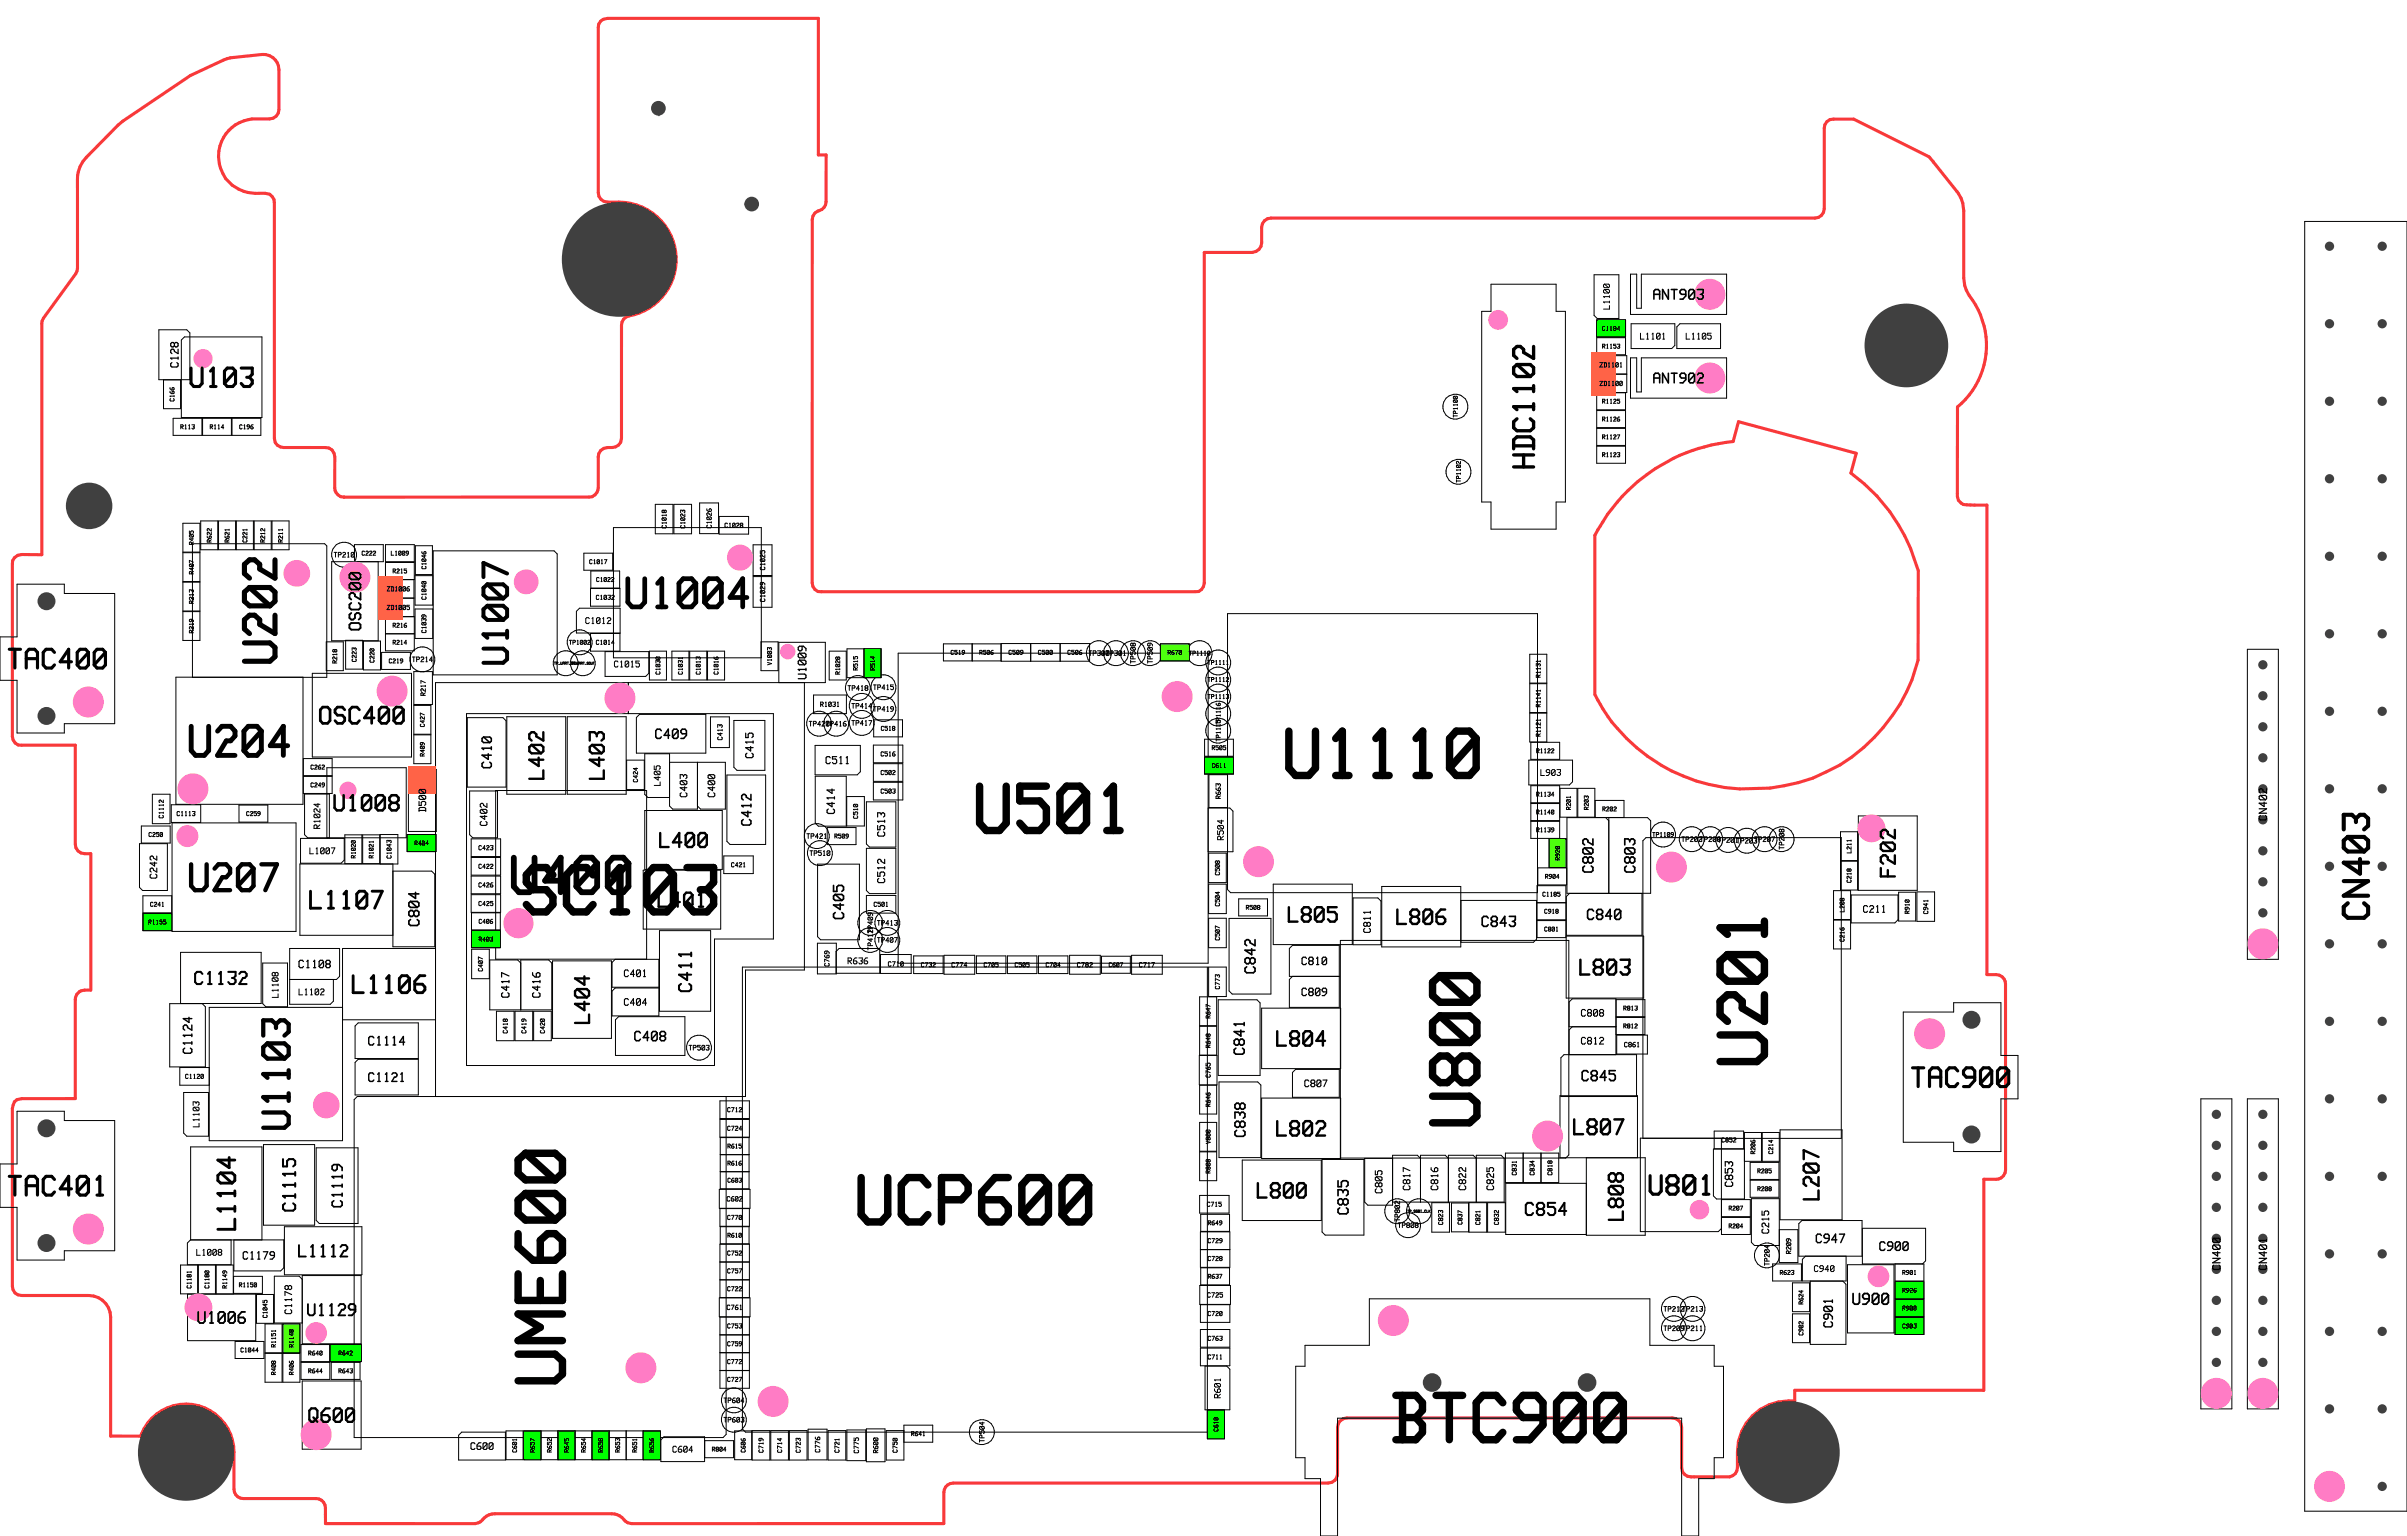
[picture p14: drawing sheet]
<svg xmlns="http://www.w3.org/2000/svg" width="297mm" height="189mm" viewBox="0 0 297 189" stroke-linecap="round" stroke-linejoin="round" font-family="sans-serif">
<defs><g id="words">
<g font-size="8.7">
<text x="157.7" y="96.4">U1110</text>
<text x="119.5" y="103.1">U501</text>
<text x="176" y="139.9" transform="rotate(-90 176 139.9)">U800</text>
<text x="103.8" y="151.4">UCP600</text>
<text x="170.2" y="178.3">BTC900</text>
</g>
<text font-size="8.7" fill="#ff7cc5" x="63.1" y="113.2">SC103</text>
<text font-size="6.8" x="62.3" y="110.6">U400</text>
<text font-size="5.7" x="22.7" y="93.6">U204</text>
<text font-size="5.6" x="76.6" y="75.3">U1004</text>
<text font-size="5.1" x="22.8" y="110.2">U207</text>
<text font-size="5" x="32.1" y="139.9" transform="rotate(-90 32.1 139.9)">U1103</text>
<text font-size="4.8" x="288.8" y="114.4" transform="rotate(-90 288.8 114.4)">CN403</text>
<text font-size="4.7" x="59.3" y="82.5" transform="rotate(-90 59.3 82.5)">U1007</text>
<text font-size="3.9" x="186.4" y="58.8" transform="rotate(-90 186.4 58.8)">HDC1102</text>
<g font-size="3.7">
<text x=".3" y="82.7">TAC400</text>
<text x="235.1" y="134.3">TAC900</text>
<text x=".3" y="147.7">TAC401</text>
<text x="203" y="147.6">U801</text>
</g>
<text font-size="3.6" x="23" y="48">U103</text>
<g font-size="3.4">
<text x="38.1" y="112.3">L1107</text>
<text x="43.3" y="122.7">L1106</text>
<text x="26.6" y="151.9" transform="rotate(-90 26.6 151.9)">L1104</text>
</g>
<text font-size="3.2" x="38.5" y="89.5">OSC400</text>
<text font-size="3" x="40.8" y="100.2">U1008</text>
<g font-size="2.9">
<text x="194.8" y="120.5">L803</text>
<text x="194" y="140.2">L807</text>
<text x="222.3" y="148.2" transform="rotate(-90 222.3 148.2)">L207</text>
</g>
<g font-size="2.8">
<text x="65.1" y="96.3" transform="rotate(-90 65.1 96.3)">L402</text>
<text x="72.5" y="96.3" transform="rotate(-90 72.5 96.3)">L403</text>
<text x="81.3" y="104.7">L400</text>
<text x="81.1" y="112.1">L401</text>
<text x="158.8" y="113.9">L805</text>
<text x="231.8" y="108.4" transform="rotate(-90 231.8 108.4)">F202</text>
<text x="172.2" y="114.2">L806</text>
<text x="70.7" y="126.4" transform="rotate(-90 70.7 126.4)">L404</text>
<text x="157.4" y="129.2">L804</text>
<text x="157.4" y="140.3">L802</text>
<text x="155" y="148">L800</text>
<text x="198.3" y="150.7" transform="rotate(-90 198.3 150.7)">L808</text>
</g>
<text font-size="2.7" x="37.7" y="175.6">Q600</text>
<g font-size="2.4">
<text x="23.7" y="121.6">C1132</text>
<text x="83.6" y="122.7" transform="rotate(-90 83.6 122.7)">C411</text>
<text x="34.7" y="149.7" transform="rotate(-90 34.7 149.7)">C1115</text>
<text x="187.9" y="150.1">C854</text>
</g>
<text font-size="2.3" x="36.7" y="155.2">L1112</text>
<g font-size="2.2">
<text x="42.9" y="78.4" transform="rotate(-90 42.9 78.4)">OSC200</text>
<text x="24.1" y="163.4">U1006</text>
<text x="37.7" y="162.4">U1129</text>
</g>
<text font-size="2.1" x="228.3" y="161.1">U900</text>
<g font-size="2">
<text x="195.2" y="107.9" transform="rotate(-90 195.2 107.9)">C802</text>
<text x="200.3" y="107.9" transform="rotate(-90 200.3 107.9)">C803</text>
<text x="102.7" y="113.6" transform="rotate(-90 102.7 113.6)">C405</text>
<text x="195.6" y="113.6">C840</text>
<text x="50.3" y="114.5" transform="rotate(-90 50.3 114.5)">C804</text>
<text x="182.6" y="114.4">C843</text>
<text x="153.5" y="120.3" transform="rotate(-90 153.5 120.3)">C842</text>
<text x="152.1" y="130.4" transform="rotate(-90 152.1 130.4)">C841</text>
<text x="194.9" y="133.5">C845</text>
<text x="152.2" y="140.5" transform="rotate(-90 152.2 140.5)">C838</text>
<text x="40.8" y="149.2" transform="rotate(-90 40.8 149.2)">C1119</text>
<text x="164.9" y="150.1" transform="rotate(-90 164.9 150.1)">C835</text>
</g>
<g font-size="1.9">
<text x="203.6" y="37.1">ANT903</text>
<text x="203.6" y="47.4">ANT902</text>
</g>
<g font-size="1.8">
<text x="59.3" y="95" transform="rotate(-90 59.3 95)">C410</text>
<text x="80.6" y="91.2">C409</text>
<text x="91.4" y="102.1" transform="rotate(-90 91.4 102.1)">C412</text>
<text x="78" y="128.5">C408</text>
</g>
<g font-size="1.7">
<text x="22.5" y="130.2" transform="rotate(-90 22.5 130.2)">C1124</text>
<text x="45.2" y="129">C1114</text>
<text x="45.2" y="133.5">C1121</text>
<text x="223.9" y="153.4">C947</text>
<text x="231.7" y="154.4">C900</text>
<text x="224.9" y="164" transform="rotate(-90 224.9 164)">C901</text>
</g>
<g font-size="1.5">
<text x="20.9" y="45.5" transform="rotate(-90 20.9 45.5)">C128</text>
<text x="98.4" y="84" transform="rotate(-90 98.4 84)">U1009</text>
<text x="91.9" y="93.7" transform="rotate(-90 91.9 93.7)">C415</text>
<text x="101.9" y="100.6" transform="rotate(-90 101.9 100.6)">C414</text>
<text x="278.6" y="101.5" transform="rotate(-90 278.6 101.5)">CN402</text>
<text x="36.7" y="119.5">C1108</text>
<text x="160.4" y="119.1">C810</text>
<text x="61.8" y="123.2" transform="rotate(-90 61.8 123.2)">C417</text>
<text x="65.6" y="123.2" transform="rotate(-90 65.6 123.2)">C416</text>
<text x="160.4" y="122.9">C809</text>
<text x="212.8" y="146.6" transform="rotate(-90 212.8 146.6)">C853</text>
<text x="29.8" y="155.5">C1179</text>
<text x="272.9" y="157" transform="rotate(-90 272.9 157)">CN400</text>
<text x="278.6" y="157" transform="rotate(-90 278.6 157)">CN401</text>
</g>
<g font-size="1.4">
<text x="101.7" y="94.3">C511</text>
<text x="108.2" y="103.4" transform="rotate(-90 108.2 103.4)">C513</text>
<text x="108.2" y="109.1" transform="rotate(-90 108.2 109.1)">C512</text>
</g>
<g font-size="1.3">
<text x="51.6" y="100.3" transform="rotate(-90 51.6 100.3)">D500</text>
<text x="83.8" y="98.5" transform="rotate(-90 83.8 98.5)">C403</text>
<text x="87.3" y="98.5" transform="rotate(-90 87.3 98.5)">C400</text>
<text x="59.2" y="102" transform="rotate(-90 59.2 102)">C402</text>
<text x="18.4" y="108.5" transform="rotate(-90 18.4 108.5)">C242</text>
<text x="229.7" y="112.7">C211</text>
<text x="168.2" y="115.2" transform="rotate(-90 168.2 115.2)">C811</text>
<text x="76.8" y="120.6">C401</text>
<text x="76.8" y="124.1">C404</text>
<text x="194.9" y="125.5">C808</text>
<text x="194.9" y="128.9">C812</text>
<text x="160.8" y="134.2">C807</text>
<text x="169.6" y="147.4" transform="rotate(-90 169.6 147.4)">C805</text>
<text x="173" y="147" transform="rotate(-90 173 147)">C817</text>
<text x="176.5" y="147" transform="rotate(-90 176.5 147)">C816</text>
<text x="179.9" y="147" transform="rotate(-90 179.9 147)">C822</text>
<text x="183.4" y="147" transform="rotate(-90 183.4 147)">C825</text>
<text x="217.3" y="152.3" transform="rotate(-90 217.3 152.3)">C215</text>
<text x="35.1" y="162.3" transform="rotate(-90 35.1 162.3)">C1178</text>
<text x="57.9" y="178.9">C600</text>
</g>
<g font-size="1.2">
<text x="197.8" y="38.2" transform="rotate(-90 197.8 38.2)">L1100</text>
<text x="202.3" y="41.9">L1101</text>
<text x="208" y="41.9">L1105</text>
<text x="72.1" y="77">C1012</text>
<text x="75.6" y="82.4">C1015</text>
<text x="190" y="95.8">L903</text>
<text x="80.6" y="97" transform="rotate(-90 80.6 97)">L405</text>
<text x="38.2" y="105.4">L1007</text>
<text x="38.7" y="102.4" transform="rotate(-90 38.7 102.4)">R1024</text>
<text x="150.1" y="103.8" transform="rotate(-90 150.1 103.8)">R504</text>
<text x="104.5" y="119">R636</text>
<text x="33.5" y="123.1" transform="rotate(-90 33.5 123.1)">L1108</text>
<text x="36.8" y="122.8">L1102</text>
<text x="23.7" y="139.1" transform="rotate(-90 23.7 139.1)">L1103</text>
<text x="24.2" y="155">L1008</text>
<text x="223.7" y="157">C940</text>
<text x="149.8" y="172.6" transform="rotate(-90 149.8 172.6)">R601</text>
<text x="82.8" y="179.2">C604</text>
</g>
<g font-size=".9">
<text x="197.3" y="47.6">ZD1100</text>
<text x="197.3" y="45.3">ZD1101</text>
<text x="87.1" y="65.3" transform="rotate(-90 87.1 65.3)">C1026</text>
<text x="41.1" y="68.8">TP210</text>
<text x="93.7" y="70.4" transform="rotate(-90 93.7 70.4)">C1025</text>
<text x="47.6" y="75.3">ZD1005</text>
<text x="47.6" y="73">ZD1006</text>
<text x="93.7" y="74.3" transform="rotate(-90 93.7 74.3)">C1029</text>
<text x="50.7" y="81.7">TP214</text>
<text x="136.3" y="80.9">TP301</text>
<text x="139.4" y="82" transform="rotate(-90 139.4 82)">TP508</text>
<text x="141.5" y="82" transform="rotate(-90 141.5 82)">TP509</text>
<text x="51.9" y="85.9" transform="rotate(-90 51.9 85.9)">R217</text>
<text x="99.7" y="89.6">TP420</text>
<text x="101.1" y="87.2">R1031</text>
<text x="101.8" y="89.6">TP416 TP417</text>
<text x="104.5" y="85.2">TP418 TP415</text>
<text x="105" y="87.4">TP414</text>
<text x="107.6" y="87.8">TP419</text>
<text x="88.5" y="91.4" transform="rotate(-90 88.5 91.4)">C413</text>
<text x="150" y="98.6" transform="rotate(-90 150 98.6)">R663</text>
<text x="99.4" y="103.5">TP421</text>
<text x="99.8" y="105.6">TP510</text>
<text x="207.4" y="103.9">TP202</text>
<text x="209.7" y="103.9">TP200</text>
<text x="211.9" y="104">TP201</text>
<text x="214.2" y="104.1">TP203</text>
<text x="216.4" y="103.9">TP207</text>
<text x="219.5" y="104.9" transform="rotate(-90 219.5 104.9)">TP208</text>
<text x="101.7" y="119.3" transform="rotate(-90 101.7 119.3)">C769</text>
<text x="107" y="117.3" transform="rotate(-90 107 117.3)">TP412</text>
<text x="107" y="115.2" transform="rotate(-90 107 115.2)">TP409</text>
<text x="108.1" y="116.3">TP407</text>
<text x="108.1" y="114.2">TP413</text>
<text x="109.5" y="119.3">C710</text>
<text x="117.3" y="119.4">C774</text>
<text x="132.8" y="119.4">C782</text>
<text x="140.5" y="119.4">C717</text>
<text x="84.9" y="129.6">TP503</text>
<text x="200.3" y="129.2">C861</text>
<text x="89.6" y="148.2">C602</text>
<text x="172" y="150.8" transform="rotate(-90 172 150.8)">TP802</text>
<text x="172.4" y="151.5">TP808</text>
<text x="220.3" y="154.8" transform="rotate(-90 220.3 154.8)">R209</text>
<text x="89.6" y="161.6">C761</text>
<text x="148.9" y="160.1">C725</text>
<text x="205.2" y="161.8">TP212</text>
<text x="207.5" y="161.8">TP213</text>
<text x="217.6" y="156.3" transform="rotate(-90 217.6 156.3)">TP204</text>
<text x="205.2" y="164.2">TP209</text>
<text x="207.5" y="164.2">TP211</text>
<text x="89.2" y="173.1">TP604</text>
<text x="89.2" y="175.5">TP603</text>
<text x="100.5" y="179.3" transform="rotate(-90 100.5 179.3)">C776</text>
<text x="105.3" y="179.4" transform="rotate(-90 105.3 179.4)">C775</text>
<text x="107.7" y="179.3" transform="rotate(-90 107.7 179.3)">R600</text>
<text x="120.8" y="178.1" transform="rotate(-90 120.8 178.1)">TP504</text>
</g>
<g font-size=".8">
<text x="197.6" y="40.8">C1184</text>
<text x="197.6" y="43">R1153</text>
<text x="20.9" y="49.6" transform="rotate(-90 20.9 49.6)">C166</text>
<text x="22.2" y="53">R113</text>
<text x="25.8" y="53">R114</text>
<text x="29.4" y="53">C196</text>
<text x="179.3" y="51.6" transform="rotate(-90 179.3 51.6)">TP1100</text>
<text x="197.6" y="49.8">R1125</text>
<text x="197.6" y="52">R1126</text>
<text x="179.6" y="59.6" transform="rotate(-90 179.6 59.6)">TP1102</text>
<text x="197.6" y="56.4">R1123</text>
<text x="197.6" y="54.2">R1127</text>
<text x="81.6" y="65.3" transform="rotate(-90 81.6 65.3)">C1018</text>
<text x="83.9" y="65.3" transform="rotate(-90 83.9 65.3)">C1023</text>
<text x="89.3" y="65.1">C1028</text>
<text x="23.3" y="70.9" transform="rotate(-90 23.3 70.9)">R407</text>
<text x="23.3" y="67.3" transform="rotate(-90 23.3 67.3)">R405</text>
<text x="25.5" y="67" transform="rotate(-90 25.5 67)">R622</text>
<text x="27.7" y="67" transform="rotate(-90 27.7 67)">R621</text>
<text x="29.9" y="67" transform="rotate(-90 29.9 67)">C221</text>
<text x="32.1" y="67" transform="rotate(-90 32.1 67)">R212</text>
<text x="34.3" y="67" transform="rotate(-90 34.3 67)">R211</text>
<text x="44.6" y="68.6">C222</text>
<text x="48.2" y="68.6">L1009</text>
<text x="48.4" y="70.8">R215</text>
<text x="52" y="70.3" transform="rotate(-90 52 70.3)">C1046</text>
<text x="72.6" y="69.6">C1017</text>
<text x="73.5" y="71.8">C1022</text>
<text x="23.3" y="74.6" transform="rotate(-90 23.3 74.6)">R213</text>
<text x="48.4" y="77.5">R216</text>
<text x="52" y="74.1" transform="rotate(-90 52 74.1)">C1040</text>
<text x="73.5" y="74">C1032</text>
<text x="23.3" y="78.2" transform="rotate(-90 23.3 78.2)">R219</text>
<text x="41" y="81.9" transform="rotate(-90 41 81.9)">R218</text>
<text x="43.4" y="81.7" transform="rotate(-90 43.4 81.7)">C223</text>
<text x="45.6" y="81.8" transform="rotate(-90 45.6 81.8)">C220</text>
<text x="47.9" y="81.9">C219</text>
<text x="48.4" y="79.6">R214</text>
<text x="52" y="78.2" transform="rotate(-90 52 78.2)">C1039</text>
<text x="70.1" y="79.6">TP1002</text>
<text x="73.5" y="79.6">C1014</text>
<text x="80.9" y="83.3" transform="rotate(-90 80.9 83.3)">C1030</text>
<text x="83.6" y="83.3" transform="rotate(-90 83.6 83.3)">C1031</text>
<text x="85.8" y="83.3" transform="rotate(-90 85.8 83.3)">C1013</text>
<text x="88" y="83.3" transform="rotate(-90 88 83.3)">C1016</text>
<text x="94.6" y="82.1" transform="rotate(-90 94.6 82.1)">V1003</text>
<text x="103.1" y="83.3" transform="rotate(-90 103.1 83.3)">R1028</text>
<text x="105.3" y="82.8" transform="rotate(-90 105.3 82.8)">R515</text>
<text x="107.4" y="82.8" transform="rotate(-90 107.4 82.8)">R514</text>
<text x="117.2" y="80.8">C519</text>
<text x="120.8" y="80.8">R506</text>
<text x="124.4" y="80.8">C509</text>
<text x="128" y="80.8">C500</text>
<text x="131.6" y="80.8">C506 TP300</text>
<text x="144" y="80.8">R670</text>
<text x="146.6" y="80.9">TP1110</text>
<text x="148.9" y="82">TP1111</text>
<text x="189.5" y="83.7" transform="rotate(-90 189.5 83.7)">R1131</text>
<text x="51.8" y="89.8" transform="rotate(-90 51.8 89.8)">C427</text>
<text x="148.9" y="84.1">TP1112</text>
<text x="148.9" y="86.2">TP1113</text>
<text x="150" y="89.4" transform="rotate(-90 150 89.4)">TP1116</text>
<text x="189.5" y="87.3" transform="rotate(-90 189.5 87.3)">R1141</text>
<text x="38.2" y="95">C262</text>
<text x="51.8" y="93.4" transform="rotate(-90 51.8 93.4)">R409</text>
<text x="108.6" y="95.6">C502</text>
<text x="108.6" y="93.3">C516</text>
<text x="108.6" y="90.2">C518</text>
<text x="149.5" y="94.8">C611</text>
<text x="149.5" y="92.6">R505</text>
<text x="150" y="91.5" transform="rotate(-90 150 91.5)">TP1115</text>
<text x="189.5" y="92.9">R1122</text>
<text x="189.5" y="90.9" transform="rotate(-90 189.5 90.9)">R1121</text>
<text x="19.6" y="101" transform="rotate(-90 19.6 101)">C1112</text>
<text x="21.7" y="100.7">C1113</text>
<text x="30.3" y="100.7">C259</text>
<text x="38.2" y="97.2">C249</text>
<text x="78.1" y="96.6" transform="rotate(-90 78.1 96.6)">C424</text>
<text x="105.2" y="101.1" transform="rotate(-90 105.2 101.1)">C510</text>
<text x="108.6" y="97.9">C503</text>
<text x="189.5" y="98.3">R1134</text>
<text x="189.5" y="100.5">R1140</text>
<text x="193.2" y="100" transform="rotate(-90 193.2 100)">R201</text>
<text x="195.4" y="100" transform="rotate(-90 195.4 100)">R203</text>
<text x="197.6" y="100.1">R202</text>
<text x="18.3" y="103.3">C250</text>
<text x="43.3" y="106" transform="rotate(-90 43.3 106)">R1020</text>
<text x="45.5" y="106" transform="rotate(-90 45.5 106)">R1021</text>
<text x="47.7" y="106" transform="rotate(-90 47.7 106)">C1043</text>
<text x="51.1" y="104.3">R404</text>
<text x="59" y="107.2">C422</text>
<text x="59" y="104.9">C423</text>
<text x="90.1" y="107">C421</text>
<text x="102.9" y="103.5">R509</text>
<text x="189.5" y="102.7">R1139</text>
<text x="191.9" y="106.2" transform="rotate(-90 191.9 106.2)">R920</text>
<text x="203.8" y="103.3">TP1109</text>
<text x="227.8" y="105.3" transform="rotate(-90 227.8 105.3)">L211</text>
<text x="18.5" y="111.9">C241</text>
<text x="59" y="111.8">C425</text>
<text x="59" y="109.5">C426</text>
<text x="59" y="114">C406</text>
<text x="107.7" y="111.9">C501</text>
<text x="149.9" y="111.9" transform="rotate(-90 149.9 111.9)">C504</text>
<text x="149.9" y="108.1" transform="rotate(-90 149.9 108.1)">C508</text>
<text x="153.7" y="112.3">R508</text>
<text x="190.3" y="110.6">C1185</text>
<text x="190.5" y="112.7">C918</text>
<text x="190.6" y="108.4">R904</text>
<text x="227" y="112.5" transform="rotate(-90 227 112.5)">L208</text>
<text x="227.8" y="109" transform="rotate(-90 227.8 109)">C218</text>
<text x="235" y="112.8" transform="rotate(-90 235 112.8)">R910</text>
<text x="237.3" y="112.8" transform="rotate(-90 237.3 112.8)">C941</text>
<text x="18.2" y="114.1">R1155</text>
<text x="59" y="119.9" transform="rotate(-90 59 119.9)">C407</text>
<text x="59" y="116.2">R403</text>
<text x="113.6" y="119.3">C732</text>
<text x="121.3" y="119.3">C705</text>
<text x="125.1" y="119.3">C505</text>
<text x="129" y="119.3">C704</text>
<text x="136.7" y="119.3">C607</text>
<text x="149.9" y="116.1" transform="rotate(-90 149.9 116.1)">C507</text>
<text x="190.5" y="114.9">C801</text>
<text x="227" y="116.2" transform="rotate(-90 227 116.2)">C216</text>
<text x="148.8" y="125.7" transform="rotate(-90 148.8 125.7)">R647</text>
<text x="149.9" y="122.1" transform="rotate(-90 149.9 122.1)">C773</text>
<text x="200.2" y="124.7">R813</text>
<text x="62" y="127.6" transform="rotate(-90 62 127.6)">C418</text>
<text x="64.3" y="127.6" transform="rotate(-90 64.3 127.6)">C419</text>
<text x="66.6" y="127.6" transform="rotate(-90 66.6 127.6)">C420</text>
<text x="148.8" y="129.3" transform="rotate(-90 148.8 129.3)">R648</text>
<text x="200.2" y="126.9">R812</text>
<text x="22.8" y="133.1">C1120</text>
<text x="89.7" y="137.2">C712</text>
<text x="148.7" y="133" transform="rotate(-90 148.7 133)">C765</text>
<text x="148.8" y="136.6" transform="rotate(-90 148.8 136.6)">R646</text>
<text x="89.7" y="139.5">C724</text>
<text x="89.7" y="141.7">R615</text>
<text x="89.7" y="143.8">R616</text>
<text x="148.8" y="141.2" transform="rotate(-90 148.8 141.2)">V800</text>
<text x="212.3" y="141">C852</text>
<text x="216" y="142.4" transform="rotate(-90 216 142.4)">R206</text>
<text x="218.2" y="142.4" transform="rotate(-90 218.2 142.4)">C214</text>
<text x="89.7" y="145.9">C603</text>
<text x="148.8" y="144.8" transform="rotate(-90 148.8 144.8)">R808</text>
<text x="148.8" y="148.9">C715</text>
<text x="186.5" y="145.1" transform="rotate(-90 186.5 145.1)">C831</text>
<text x="188.7" y="145.1" transform="rotate(-90 188.7 145.1)">C834</text>
<text x="190.9" y="145.1" transform="rotate(-90 190.9 145.1)">C818</text>
<text x="213.2" y="149.4">R207</text>
<text x="216.8" y="144.8">R205</text>
<text x="216.8" y="147">R208</text>
<text x="89.7" y="154.9">C752</text>
<text x="89.7" y="150.5">C770</text>
<text x="89.7" y="152.7">R610</text>
<text x="148.9" y="155.6">C728</text>
<text x="148.9" y="153.4">C729</text>
<text x="149" y="151.2">R649</text>
<text x="177.4" y="151.2" transform="rotate(-90 177.4 151.2)">C823</text>
<text x="179.8" y="151.1" transform="rotate(-90 179.8 151.1)">C837</text>
<text x="182" y="151.2" transform="rotate(-90 182 151.2)">C821</text>
<text x="184.3" y="151.2" transform="rotate(-90 184.3 151.2)">C832</text>
<text x="213.2" y="151.6">R204</text>
<text x="23" y="159" transform="rotate(-90 23 159)">C1181</text>
<text x="25.2" y="159" transform="rotate(-90 25.2 159)">C1180</text>
<text x="27.4" y="159" transform="rotate(-90 27.4 159)">R1149</text>
<text x="29.4" y="158.8">R1150</text>
<text x="89.7" y="159.3">C722</text>
<text x="89.7" y="157.1">C757</text>
<text x="149" y="157.8">R637</text>
<text x="219.5" y="157.3">R623</text>
<text x="221.9" y="161" transform="rotate(-90 221.9 161)">R624</text>
<text x="234.7" y="161.7">R900</text>
<text x="234.7" y="157.3">R901</text>
<text x="234.7" y="159.5">R926</text>
<text x="29.6" y="166.9">C1044</text>
<text x="32.4" y="162.7" transform="rotate(-90 32.4 162.7)">C1045</text>
<text x="33.4" y="166.3" transform="rotate(-90 33.4 166.3)">R1151</text>
<text x="35.6" y="166.3" transform="rotate(-90 35.6 166.3)">R1148</text>
<text x="38" y="167.2">R640</text>
<text x="41.7" y="167.2">R642</text>
<text x="89.7" y="163.9">C753</text>
<text x="89.7" y="166.1">C759</text>
<text x="148.9" y="167.7">C711</text>
<text x="148.9" y="162.4">C720</text>
<text x="148.9" y="165.4">C763</text>
<text x="221.9" y="164.8" transform="rotate(-90 221.9 164.8)">C902</text>
<text x="234.7" y="163.9">C903</text>
<text x="33.4" y="169.7" transform="rotate(-90 33.4 169.7)">R408</text>
<text x="35.6" y="169.7" transform="rotate(-90 35.6 169.7)">R406</text>
<text x="38" y="169.4">R644</text>
<text x="41.7" y="169.4">R643</text>
<text x="89.7" y="170.5">C727</text>
<text x="89.7" y="168.3">C772</text>
<text x="63.2" y="179.3" transform="rotate(-90 63.2 179.3)">C601</text>
<text x="65.4" y="179.3" transform="rotate(-90 65.4 179.3)">R657</text>
<text x="67.5" y="179.3" transform="rotate(-90 67.5 179.3)">R652</text>
<text x="69.6" y="179.3" transform="rotate(-90 69.6 179.3)">R645</text>
<text x="71.7" y="179.3" transform="rotate(-90 71.7 179.3)">R654</text>
<text x="73.8" y="179.3" transform="rotate(-90 73.8 179.3)">R658</text>
<text x="75.9" y="179.3" transform="rotate(-90 75.9 179.3)">R653</text>
<text x="78" y="179.3" transform="rotate(-90 78 179.3)">R651</text>
<text x="80.1" y="179.3" transform="rotate(-90 80.1 179.3)">R656</text>
<text x="87.8" y="179.1">R804</text>
<text x="91.4" y="179.3" transform="rotate(-90 91.4 179.3)">C606</text>
<text x="93.6" y="179.3" transform="rotate(-90 93.6 179.3)">C719</text>
<text x="95.9" y="179.3" transform="rotate(-90 95.9 179.3)">C714</text>
<text x="98.2" y="179.3" transform="rotate(-90 98.2 179.3)">C723</text>
<text x="102.9" y="179.3" transform="rotate(-90 102.9 179.3)">C721</text>
<text x="110.1" y="179.3" transform="rotate(-90 110.1 179.3)">C750</text>
<text x="112.4" y="177.2">R641</text>
<text x="149.7" y="176.7" transform="rotate(-90 149.7 176.7)">C610</text>
</g>
<g font-size=".5">
<text x="68.2" y="82">TP_UART_SIN</text>
<text x="173.6" y="149.6">TP_SSBI_CLK</text>
</g>
<text font-size=".4" x="70.2" y="82">TP_UART_SOUT</text>
</g></defs>
<path d="M238.6 20l-.6-.6-9.3-4.7h-2.5a1.09 1.09 0 0 0-1.1 1.1v10a1.15 1.15 0 0 1-1.2 1.1h-67.1a1.15 1.15 0 0 0-1.1 1.2v1.9a1.21 1.21 0 0 1-1.2 1.1h-5.9v40.8a1.05 1.05 0 0 1-1.2 1.1h-46a1.05 1.05 0 0 1-1.2-1.1v-44.8a1.11 1.11 0 0 1 .9-1.1 1.14 1.14 0 0 0 .8-1.1v-5.8h-.9v-16.8h-26a1.09 1.09 0 0 0-1.2 1.1v20.4a1.14 1.14 0 0 0 1.2 1.1 8 8 0 0 1 5.5 1.4 7.1 7.1 0 0 1 2.8 7.3 7.1 7.1 0 0 1-5.7 5.4 1.16 1.16 0 0 0-.9 1.1v14a1.13 1.13 0 0 1-1.2 1.1 1.33 1.33 0 0 0-1.7 1.2v3.8a1.15 1.15 0 0 1-1.1 1.1h-30.2M238.6 20l2.9 3.6a3.8 3.8 0 0 1 .8 2.4v8.3a4.2 4.2 0 0 0 1.1 2.7 9.9 9.9 0 0 1-1.9 13.2v10.7a1.28 1.28 0 0 0 1.6 1.4h2.1v57.9h1.1a1.15 1.15 0 0 1 1.2 1.2v22.9a1.15 1.15 0 0 1-1.2 1.2h-1.5v26h-23.3v1.3a6.4 6.4 0 0 0-7.1 6.3v2a1.12 1.12 0 0 1-1 1.1h-4.8a1.14 1.14 0 0 1-1.1-1.1v-5a1.15 1.15 0 0 0-1.1-1.2h-40.2a1.15 1.15 0 0 0-1.2 1.2v5.7a1.15 1.15 0 0 1-1.1 1.2h-46.3a1.15 1.15 0 0 0-1.1 1.1v3.9h-38.6a1.66 1.66 0 0 1-1.2-.8 1.95 1.95 0 0 0-1.2-.5h-14.4a2.22 2.22 0 0 0-1.8 1l-.7 .3h-18.4v-1.2a1.51 1.51 0 0 0-.8-1.9h-9.4a1.15 1.15 0 0 1-1.1-1.2v-4.6a5.9 5.9 0 0 0-4.9-5.8 5.9 5.9 0 0 0-6.6 3.9h-3.7v-14.7a2.68 2.68 0 0 0-2.7-2.7h-8.3a1.11 1.11 0 0 1-1.2-1.1v-21.9a1.11 1.11 0 0 1 1.2-1.3h6.6v-12.2a1.15 1.15 0 0 1 1.1-1.2h.8v-16.8h-.8a1.15 1.15 0 0 1-1.1-1.1v-12.3h-6.6a1.06 1.06 0 0 1-1.2-1v-21.3a1.1 1.1 0 0 1 1.2-1.2h2.5v-28.5l.2-.7 4.1-5.7 .1-.4v-11a3.8 3.8 0 0 1 1.1-2.7l3.9-4 .6-.5 8.3-5.6 4.5-2.1 4.4-.5a1.91 1.91 0 0 1 2 1.9v4.9a1.15 1.15 0 0 1-1.1 1.2h-2.2a4.6 4.6 0 0 0-4.1 4.8 4.6 4.6 0 0 0 4.5 4.4l1.2-.1a1.14 1.14 0 0 1 1.2 1.2v29.1a1.12 1.12 0 0 0 1.1 1.1h5.2a1.1 1.1 0 0 1 1.1 1.2v3.8a1.14 1.14 0 0 0 1.2 1.1M238.6 20h.1M42.5 61.3h.1M200.9 60.5a21.5 21.5 0 0 1 13-6l.6-2.5 14.5 3.9-.6 2.5a21.9 21.9 0 0 1 8.3 12v11a21.3 21.3 0 0 1-22 15.9 21.3 21.3 0 0 1-17.9-11.6v-19.7l.7-1.1a17.9 17.9 0 0 1 3.4-4.4z" fill="none" stroke="#f83939" stroke-width=".38"/>
<path d="M201.2 33.8h.8v4.2h.5v-4.2h10.5v5h-11.8zM201.2 44.1h.8v4.3h.5v-4.3h10.5v5h-11.8z" fill="none" stroke="#000" stroke-width=".12"/>
<g fill="#404040">
<circle cx="11" cy="62.4" r="2.87"/>
<circle cx="22.9" cy="179.2" r="5.9"/>
<circle cx="235.2" cy="42.6" r="5.2"/>
<circle cx="220.7" cy="179.2" r="6.3"/>
</g>
<g fill="none" stroke="#000" stroke-width=".12">
<path d="M197 39.5h3.6v2.1h-3.6zM19.6 40.7h3.4l.4 .4v5.7h-3.8zM20.2 46.9v3.5h2.1v-3.5M28.6 51.6h3.6v2.1h-3.6zM29.2 64.3h2.1v3.5h-2.1zM42.6 79h2.2v3.5h-2.2zM43.7 67.2h3.6v2.1h-3.6zM44.8 79.1h2.2v3.5h-2.2zM51.2 71h2.2v3.7h-2.2zM51.2 75.1h2.2v3.7h-2.2zM51.3 67.3h2.1v3.6h-2.1zM71.1 75.4l.4-.4h5v3.1h-5.4z"/>
<path d="M72 68.2h3.6v2.1h-3.6zM72.9 78.2h3.6v2.1h-3.6zM76.5 70.4h-3.6v2.1h3.6M76.5 72.6h-3.6v2.2h3.6M80.9 62.2h2.1v3.7h-2.1zM83.2 62.2h2.1v3.7h-2.1zM86.3 62h2.4v3.8h-2.4zM88.7 63.7h3.7v2.2h-3.7zM92.9 67.2h2.4v3.8h-2.4zM92.9 71.1h2.4v3.8h-2.4M116.4 79.4h3.6v2.1h-3.6zM123.5 79.4h10.9v2.2h-10.9z"/>
<path d="M127.2 79.4v2.2M130.8 79.4v2.2M18.8 98h2.2v3.6h-2.2zM21.1 99.3h3.7v2.2h-3.7zM29.5 99.3h3.5v2.1h-3.5zM37.4 95.8h3.6v2.1h-3.6zM37.4 93.6h3.6v2.1h-3.6M47.1 80.5h3.5v2.1h-3.5zM51.1 87h2.1v3.6h-2.1M57.7 88.5h4.4l.3 .4v8.2h-4.7zM57.9 97.6h3.5v5.8h-3.1l-.4-.4zM74.7 80.4h5.4v2.7l-.4 .3h-5z"/>
<path d="M77.3 93.8h2.2v3.6h-2.2zM78.5 88.5l.4-.4h8.2v4.8h-8.6zM80.1 80.3h2.1v3.6h-2.1zM82.9 80.3h2.1v3.6h-2.1zM85.1 80.3h2.1v3.6h-2.1zM86.1 94v5.8h-3.1l-.4-.4v-5.4h6.9v5.8h-3.1l-.3-.4M87.3 80.3h2.1v3.6h-2.1zM87.7 88.4h2.3v3.8h-2.3zM89.7 95.6h4.8v8.6h-4.4l-.4-.4zM90.6 88.9h3.8v6.1h-3.5l-.3-.3zM100.6 92h5.6v3.2l-.4 .4h-5.2zM100.6 95.8h3.8v6.1h-3.4l-.4-.4z"/>
<path d="M104.5 98.3h2.2v3.6h-2.2zM106.9 98.9h3.6v5.6h-3.2l-.4-.4zM107.8 94.2h3.6v2.2h-3.6zM107.8 91.9h3.6v2.2h-3.6zM107.8 96.5h3.6v2.2h-3.6zM107.8 88.8h3.6v2.1h-3.6zM148.6 93.4h3.6v2.1h-3.6zM17.2 104.1h3.5v5.8h-3.1l-.4-.4zM17.4 101.9h3.6v2.1h-3.6zM17.6 110.5h3.6v2.1h-3.6zM22.3 117.5h9.9v6.3h-9.9zM35.7 117h6.2v3.5l-.4 .3h-5.8z"/>
<path d="M46.9 103h2.2v3.6h-2.2zM48.5 107.5h4.8l.3 .4v8.9h-5.1zM58.2 117.1h2.2v3.6h-2.2zM61.7 112.6h-3.5v2.1h3.5M61.8 105.8h-3.7v2.2h3.7M61.8 103.5h-3.7v2.2h3.7M61.8 108.1h-3.7v2.2h3.7M61.8 110.4h-3.7v2.2h3.7M64.3 118.8l-.4-.4h-3.5v6.2h7.7v-5.8l-.4-.4h-3.4v6.2M81.3 118.3h-5.4l-.4 .4v3.1h5.8M81.4 114.8v10h6.3v-10M89.3 105.6h3.6v2.2h-3.6"/>
<path d="M100.9 116.4h2.3v3.7h-2.3zM100.9 106.6h5.1v9.3h-4.7l-.4-.3zM106.9 104.7h3.6v5.5h-3.2l-.4-.3zM106.9 110.5h3.6v2.2h-3.6zM108.6 117.8h3.8v2.3h-3.8zM112.7 117.9h3.7v2.2h-3.7zM116.5 117.9h3.8v2.3h-3.8zM120.5 117.9h3.6v2.2h-3.6zM124.3 117.9h3.6v2.2h-3.6zM128.1 117.9h3.7v2.2h-3.7zM132 117.9h3.8v2.3h-3.8zM135.9 118h3.6v2.1h-3.6z"/>
<path d="M139.6 117.9h3.8v2.3h-3.8zM149.1 105.2h2.2v3.7h-2.2zM149.1 109.1h2.2v3.6h-2.2zM149.1 113.3h2.2v3.6h-2.2zM149.1 119.3h2.2v3.6h-2.2zM151.7 113.3h5.1v9.3h-4.8l-.3-.3zM167 116.6v-5.8h3l.4 .4v5.4M180.3 111.1h9.3v4.8l-.4 .3h-8.9zM189.7 113.6h3.5v2.1h-3.5zM189.7 109.3h3.5v4.2h-3.5zM189.7 111.4h3.5M193.7 110.2h8.9v5.2h-9.3v-4.8z"/>
<path d="M198.5 101.3l-.4-.4h-4.8v9.3h10.4v-8.9l-.4-.4h-4.8v9.3M226.2 113.5h2.1v3.6h-2.1zM227.1 106.2h2.1v3.6h-2.1zM228.4 110.4h5.8v3.1l-.4 .4h-5.4zM236.5 110h2.2v3.7h-2.2zM20.9 123.8h4.1l.3 .4v7.4h-4.4zM22.2 131.7h3.6v2.2h-3.6zM43.8 126.6l.4-.4h7.4v4.4h-7.8zM44.2 130.7h7.4v4.4h-7.8v-4zM61.3 124.8h2.1v3.6h-2.1zM63.5 124.8h2.2v3.6h-2.2zM65.8 124.8h2.2v3.6h-2.2z"/>
<path d="M75.5 122.3l.4-.4h5.4v3.4h-5.8zM75.9 125.8l.4-.4h8.2v4.8h-8.6zM88.8 135.8h3.7v2.2h-3.7zM88.8 138.1h3.7v2.2h-3.7zM148 130.2h2.2v3.6h-2.2zM150.3 123.3h4.8l.4 .4v9h-5.2zM150.4 133.5h4.8l.4 .4v8.9h-5.2zM159.5 120.5l-.4 .3v3.5h6.2v-7.7h-5.8l-.4 .4v3.5h6.2M159.9 131.9h5.4v3.5h-5.8v-3.1zM193 130.1h8.9v5.2h-9.3v-4.8zM194 126.7l-.4 .4v3M199.4 126.7h-5.8v-3.1l.4-.4h5.4v6.9"/>
<path d="M199.5 127.7h3.8v2.3h-3.8zM211.5 139.5h3.6v2.2h-3.6zM217.4 139.7h2.1v3.6h-2.1zM271.6 135.6h3.8v38.2h-3.8zM22.3 156.1h2.1v3.5h-2.1zM24.5 156.1h2.1v3.5h-2.1zM28.9 153h6.1v3.4l-.4 .4h-5.7zM31.7 159.7h2.1v3.6h-2.1zM32.5 141.2h6.3v9.9h-6.3zM33.8 157.4h3.1l.4 .4v5.4h-3.5zM39 141.6h5.2v9.3h-4.8l-.4-.3zM88.8 146.7h3.7v2.4h-3.7z"/>
<path d="M88.8 149.1h3.7v2.2h-3.7zM88.8 153.5h3.7v6.6h-3.7zM88.8 157.9h3.7M88.8 155.7h3.7M88.9 144.5h3.5v2.2h-3.5zM148 147.5h3.7v2.2h-3.7zM148 158.6h3.8v2.3h-3.8zM148.1 152h3.7v4.3h-3.7zM148.1 154.2h3.7M163.1 143h5.2v9.4h-4.8l-.4-.4zM171.8 142.9h-3.4v5.4l.4 .4h3v-6.2h3.1l.4 .4M171.8 148.3h13.8v-5.4l-.4-.4h-3v5.8"/>
<path d="M176.7 148.4h2.2v3.6h-2.2zM178.7 142.9l-.4-.4h-3v5.8M179.1 148.4h2.1v3.6h-2.1zM181.3 148.4h2.1v3.6h-2.1zM182.2 142.9l-.4-.4h-3.1v5.8M183.6 148.4h2.1v3.6h-2.1zM185.8 142.3h6.5v3.6h-6.5zM185.8 146h9.9v6.3h-9.9zM187.9 142.3v3.6M188 142.3v3.6M190.1 142.3v3.6M211.4 147.5v-5.7h3.8v6.1h-3.4"/>
<path d="M216.1 147.9h3.4v5.8h-3l-.4-.4zM222.3 150.6h7.5v4.4h-7.8v-4zM222.8 155l-.4 .4v2.6h5.4v-3M223.4 158.1h4l.4 .3v7.5h-4.4zM229.8 151.5h7.8v4l-.4 .4h-7.4zM29 165.5h3.6v2.1h-3.6zM57 176.7h5.4v3.4h-5.8v-3zM62.4 176.5h2.1v3.6h-2.1zM81.5 177.6l.4-.3h5v3h-5.4zM88.8 160.1h3.7v2.4h-3.7zM88.8 162.5h3.7v8.8h-3.7zM88.8 169.1h3.7"/>
<path d="M88.8 164.7h3.7M88.8 166.9h3.7M90.6 176.5h2.2v3.6h-2.2zM92.8 176.5h2.2v3.6h-2.2zM95.1 176.5h2.2v3.6h-2.2zM97.4 176.5h2.2v3.6h-2.2zM99.7 176.3h2.3v3.8h-2.3zM102.2 176.5h2.2v3.6h-2.2zM104.5 176.4h2.3v3.8h-2.3zM109.4 176.5h2.1v3.6h-2.1zM148.1 166.3h3.7v2.2h-3.7zM148.1 161h3.7v2.1h-3.7z"/>
<path d="M148.1 164h3.7v2.2h-3.7zM149 173.9h2.1v3.6h-2.1zM161 166h8v-5.8h34.6v5.8h7.9v2.6h1.2v11.2h-1.2v2.6h-1.9v7.1h-2.1v-14.5h-42.5v14.5h-2.1v-7.1h-1.9v-2.6h-1.1v-11.2h1.1zM221.2 162.1h2.1v3.5h-2.1zM233.8 162.5h3.6v2.1h-3.6z"/>
</g>
<g fill="#404040">
<circle cx="273.5" cy="137.5" r=".57"/>
<circle cx="273.5" cy="141.3" r=".57"/>
<circle cx="273.5" cy="145.1" r=".57"/>
<circle cx="273.5" cy="148.9" r=".57"/>
<circle cx="273.5" cy="152.8" r=".57"/>
<circle cx="273.5" cy="156.6" r=".57"/>
<circle cx="273.5" cy="160.4" r=".57"/>
<circle cx="273.5" cy="164.2" r=".57"/>
<circle cx="273.5" cy="168.1" r=".57"/>
<circle cx="273.5" cy="171.9" r=".57"/>
</g>
<path d="M277.3 135.6h3.8v38.2h-3.8z" fill="none" stroke="#000" stroke-width=".12"/>
<g fill="#404040">
<circle cx="279.2" cy="137.5" r=".57"/>
<circle cx="279.2" cy="141.3" r=".57"/>
<circle cx="279.2" cy="145.1" r=".57"/>
<circle cx="279.2" cy="148.9" r=".57"/>
<circle cx="279.2" cy="152.8" r=".57"/>
<circle cx="279.2" cy="156.6" r=".57"/>
<circle cx="279.2" cy="160.4" r=".57"/>
<circle cx="279.2" cy="164.2" r=".57"/>
<circle cx="279.2" cy="168.1" r=".57"/>
<circle cx="279.2" cy="171.9" r=".57"/>
</g>
<path d="M277.3 80.1h3.8v38.2h-3.8z" fill="none" stroke="#000" stroke-width=".12"/>
<g fill="#404040">
<circle cx="279.2" cy="82" r=".57"/>
<circle cx="279.2" cy="85.8" r=".57"/>
<circle cx="279.2" cy="89.7" r=".57"/>
<circle cx="279.2" cy="93.5" r=".57"/>
<circle cx="279.2" cy="97.3" r=".57"/>
<circle cx="279.2" cy="101.1" r=".57"/>
<circle cx="279.2" cy="105" r=".57"/>
<circle cx="279.2" cy="108.8" r=".57"/>
<circle cx="279.2" cy="112.6" r=".57"/>
<circle cx="279.2" cy="116.4" r=".57"/>
</g>
<path d="M284.4 27.3h12.6v159.1h-12.6z" fill="none" stroke="#000" stroke-width=".12"/>
<g fill="#404040">
<circle cx="293.9" cy="30.4" r=".57"/>
<circle cx="293.9" cy="39.9" r=".57"/>
<circle cx="293.9" cy="49.5" r=".57"/>
<circle cx="293.9" cy="59.1" r=".57"/>
<circle cx="293.9" cy="68.6" r=".57"/>
<circle cx="293.9" cy="78.2" r=".57"/>
<circle cx="293.9" cy="87.8" r=".57"/>
<circle cx="293.9" cy="97.3" r=".57"/>
<circle cx="293.9" cy="106.9" r=".57"/>
<circle cx="293.9" cy="116.4" r=".57"/>
<circle cx="293.9" cy="126" r=".57"/>
<circle cx="293.9" cy="135.6" r=".57"/>
<circle cx="293.9" cy="145.1" r=".57"/>
<circle cx="293.9" cy="154.7" r=".57"/>
<circle cx="293.9" cy="164.2" r=".57"/>
<circle cx="293.9" cy="173.8" r=".57"/>
<circle cx="293.9" cy="183.4" r=".57"/>
<circle cx="287.4" cy="30.4" r=".57"/>
<circle cx="287.4" cy="39.9" r=".57"/>
<circle cx="287.4" cy="49.5" r=".57"/>
<circle cx="287.4" cy="59.1" r=".57"/>
<circle cx="287.4" cy="68.6" r=".57"/>
<circle cx="287.4" cy="78.2" r=".57"/>
<circle cx="287.4" cy="87.8" r=".57"/>
<circle cx="287.4" cy="97.3" r=".57"/>
<circle cx="287.4" cy="116.4" r=".57"/>
<circle cx="287.4" cy="126" r=".57"/>
<circle cx="287.4" cy="135.6" r=".57"/>
<circle cx="287.4" cy="145.1" r=".57"/>
<circle cx="287.4" cy="154.7" r=".57"/>
<circle cx="287.4" cy="164.2" r=".57"/>
<circle cx="287.4" cy="173.8" r=".57"/>
<circle cx="287.4" cy="183.4" r=".57"/>
</g>
<g fill="none" stroke="#000" stroke-width=".12">
<path d="M184 35.1h8v3.3h1.2v23.5h-1.2v3.4h-8v-3.4h-1.2v-23.5h1.2zM196.7 33.9h3.1v5.4h-2.7l-.4-.4zM201.3 39.9h5.4v2.7l-.4 .4h-5zM207.3 39.9h5v3.1h-5.4v-2.7zM47.6 67.2h3.5v2.1h-3.5zM50.4 94.9h3.4v7.7h-3.4zM62.5 88.4h7.3v9.6h-7.3zM70 88.4h7.3v9.6h-7.3zM79.6 93h3v5.4h-2.7l-.3-.4zM188.6 93.8h5.4v2.7l-.3 .3h-5.1zM37 106.6h11.5v8.8h-11.5zM37.1 103.4h5.4v2.7l-.4 .4h-5z"/>
<path d="M42.3 117h11.4v8.8h-11.4zM68.2 118.5h7.2v9.6h-7.2zM79.6 107.3v-7.3h9.5v7.3M157.1 109.1h9.8v7.4h-9.8zM170.5 109.4h9.7v7.4h-9.7zM193.3 115.5h9.5v7.6h-9.5zM226.2 109.9h2.1v3.5h-2.1zM229.2 102.6h-2.1v3.6h2.1M229.3 100.7h7.3v9.1h-7.3zM22.7 134.8h3v5.4h-2.7l-.3-.4zM32.4 123.8v-5h3.1v5.4h-2.7M35.7 120.8h5.4v2.7l-.3 .4h-5.1z"/>
<path d="M155.7 124.4h9.7v7.4h-9.7zM155.7 135.5h9.7v7.4h-9.7zM219.6 139.4h7.7v11.1h-7.7zM23.5 153v-11.5h8.8v11.5h-8.8l-.4 .3v2.7h5.4v-3M35.1 151.3h9.6v6h-9.6zM153.3 143.1h9.7v7.5h-9.7zM195.7 142.8v9.6h7.3v-9.6h-10.5v-7.6h9.5v7.6"/>
</g>
<circle cx="81.2" cy="13.4" r=".91" fill="#404040"/>
<circle cx="92.8" cy="25.2" r=".91" fill="#404040"/>
<g fill="none" stroke="#000" stroke-width=".12">
<path d="M21.4 51.6h3.5v2.1h-3.5zM25 51.6h3.6v2.1h-3.6zM197 55h3.6v2.2h-3.6zM197 41.7h3.6v2.1h-3.6zM197 48.5h3.6v2.1h-3.6zM197 50.6h3.6v2.2h-3.6zM197 52.8h3.6v2.2h-3.6zM22.6 64.6h2.1v3.5h-2.1zM22.6 68.2h2.1v3.5h-2.1zM22.6 71.8h2.1v3.6h-2.1zM22.6 75.5h2.1v3.5h-2.1zM24.8 64.3h2.1v3.5h-2.1z"/>
<path d="M27 64.3h2.1v3.5h-2.1zM31.4 64.3h2.1v3.5h-2.1zM33.6 64.3h2.1v3.5h-2.1zM40.3 79.2h2.1v3.5h-2.1zM40.9 69.3h5.8v9.7h-5.8zM47.6 78.2h3.5M47.6 69.4h3.5v2.1h-3.5zM47.6 76.1h3.5v4.2h-3.5zM119.9 79.4h3.6v2.1h-3.6zM143.2 79.4h3.5v2.1h-3.5zM0 83.9v-5.3h2.1v-6.5h5.8v1.1h6.3v16.1h-6.3v1.1h-5.8v-6.5M37.6 98h3v5.4h-2.6l-.4-.4z"/>
<path d="M38.5 83.1h12.3v10.3h-12.3zM51.1 82.9h2.3v4h-2.3zM51.1 90.7h2.1v3.5h-2.1zM53.7 84.2h45.6v35.5h-7.3v15.6h-38.3zM57.6 88h37.8v27.8h-7.2v15.6h-30.6zM77.5 84.2v3.8M100.4 85.7h4v2.3h-4zM102.3 80.3h2.1v3.6h-2.1zM104.5 80h4.2v3.6h-4.2zM106.6 80v3.6M148.6 91.2h3.6v2.1h-3.6zM149.1 99.7h2.7l.3 .4v5h-3z"/>
<path d="M149.2 95.6h2.3v4h-2.3zM188.8 80.7h2.1v3.6h-2.1zM188.8 84.3h2.1v3.6h-2.1zM188.8 88h2.1v3.5h-2.1zM188.9 91.6h3.5v2.1h-3.5zM188.9 96.9h3.5v2.1h-3.5zM188.9 99.1h3.5v2.1h-3.5zM192.5 97.3h2.1v3.5h-2.1zM194.7 97.3h2.1v3.5h-2.1zM196.8 98.7h3.6v2.2h-3.6zM17.6 112.7h3.6v2.1h-3.6zM42.6 103h2.1v3.5h-2.1z"/>
<path d="M44.8 103h2.1v3.5h-2.1zM50.2 103h3.6v2.1h-3.6zM58.2 114.8h3.5v2.1h-3.5zM102.1 102.1h3.5v2.1h-3.5zM103.2 117.4l.3-.4h5v3.1h-5.3zM152.8 110.9h3.6v2.1h-3.6zM188.9 101.3h3.5v2.1h-3.5zM189.8 107.1h3.5v2.1h-3.5zM191.1 103.5h2.2v3.5h-2.2zM234.3 110.1h2.1v3.5h-2.1zM148 123h2.1v3.5h-2.1zM148 126.6h2.1v3.6h-2.1z"/>
<path d="M148 133.9h2.1v3.5h-2.1zM199.4 125.5h3.6v2.1h-3.6zM199.4 123.3h3.6v2.1h-3.6zM215.2 139.7h2.1v3.6h-2.1zM26.7 156.1h2.1v3.5h-2.1zM28.8 157.5h3.6v2.1h-3.6zM88.9 151.3h3.5v2.1h-3.5zM88.9 140.3h3.5v4.2h-3.5zM88.9 142.4h3.5M148 142.1h2.1v3.6h-2.1zM148.2 156.4h3.5v2.1h-3.5zM148.2 149.8h3.5v2.1h-3.5z"/>
<path d="M212.4 150.2h3.6v2.1h-3.6zM212.4 148h3.6v2.1h-3.6zM218.7 155.9h3.6v2.1h-3.6zM219.5 143.4h-3.5v2.1h3.5M219.5 145.6h-3.5v2.1h3.5M219.5 151.7h2.3v4.1h-2.3zM221.2 158.3h2.1v3.5h-2.1zM233.8 155.9h3.6v2.1h-3.6zM233.8 158.1h3.6v2.1h-3.6zM32.7 167h2.1v3.5h-2.1zM32.7 163.3h2.1v3.6h-2.1zM34.9 163.3h2.1v3.6h-2.1z"/>
<path d="M34.9 167h2.1v3.5h-2.1zM37.1 165.9h7.5v2.1h-7.5zM37.1 168.1h3.6v2.1h-3.6zM37.3 170.4h7.3v8.4h-7.3zM40.7 165.9v2.1M40.9 168.1h3.5v2.1h-3.5zM64.6 176.5h16.9v3.6h-16.9zM66.7 176.5v3.6M68.8 176.5v3.6M71 176.5v3.6M73.1 176.5v3.6M75.2 176.5v3.6"/>
<path d="M77.3 176.5v3.6M79.4 176.5v3.6M87 177.7h3.5v2.1h-3.5zM106.9 176.3h2.3v4h-2.3zM111.5 175.8h3.6v2.1h-3.6zM148.7 168.5h2.7l.4 .4v5h-3.1zM233.8 160.3h3.6v2.1h-3.6z"/>
</g>
<g fill="#404040">
<circle cx="5.7" cy="74.2" r="1.11"/>
<circle cx="5.7" cy="88.3" r="1.11"/>
</g>
<path d="M0 148.9v-5.3h2.1v-6.5h5.8v1.1h6.3v16.1h-6.3v1.2h-5.8v-6.6" fill="none" stroke="#000" stroke-width=".12"/>
<g fill="#404040">
<circle cx="5.7" cy="139.2" r="1.11"/>
<circle cx="5.7" cy="153.3" r="1.11"/>
</g>
<path d="M246.9 135.6v6.5h-5.8v-1.2h-6.3v-16h6.3v-1.2h5.8v6.5h2.1v5.4" fill="none" stroke="#000" stroke-width=".12"/>
<g fill="#404040">
<circle cx="243.3" cy="140" r="1.11"/>
<circle cx="243.3" cy="125.8" r="1.11"/>
<circle cx="76.4" cy="32" r="7.1"/>
</g>
<g fill="none" stroke="#000" stroke-width=".12">
<path d="M22.4 41.9l.4-.3h9.5v9.9h-9.9zM178.4 49.1a1.6 1.6 0 0 0 0 2.1M178.8 57.2a1.6 1.6 0 0 0 0 2.1M179.4 48.6a1.54 1.54 0 0 1 1.7 1.6 1.54 1.54 0 0 1-1.7 1.5M179.8 56.7a1.54 1.54 0 0 1 1.7 1.5 1.54 1.54 0 0 1-1.7 1.5M196.9 43.9h3.8v2.2h-3.8zM196.9 46.2h3.8v2.2h-3.8zM23.7 67.1h16.4l.2 .2v16.3h-16.6zM40.9 68.6l.2 .6 .3 .4M41 67.9a1.54 1.54 0 0 1 1.7-1 1.54 1.54 0 0 1 1.3 1.3M43.9 69l-.4 .6M47.2 71.5h3.9v2.3h-3.9z"/>
<path d="M47.2 73.8h3.9v2.3h-3.9zM53.5 68h14.9l.4 .3v15h-15.3zM70 79a1.54 1.54 0 0 1 1.5-1.3 1.54 1.54 0 0 1 1.6 1.3M70 79.4a1.54 1.54 0 0 0 1.3 1.4 1.54 1.54 0 0 0 1.7-1M75.7 65.1h18.2v16.1h-18.2zM93.9 79.2h2.1v3.5h-2.1zM96.1 79.2h5.7v5h-5.7zM136.6 79.4a1.56 1.56 0 0 0-2.4 .6M136.6 79.4a1.6 1.6 0 0 1 2.1 0M136.6 79.4l.3 .4 .2 .6M136.6 79.4l-.3 .6M138.7 79.5l-.3 .5"/>
<path d="M139.6 79h.4l.6 .2M140.8 79.5a1.6 1.6 0 0 0 0 2.1M141.7 79a1.54 1.54 0 0 1 1.7 1.6 1.54 1.54 0 0 1-1.7 1.5M151.5 75.7h38.2v34.4h-37.9l-.3-.4zM21.7 83.5h15.7v15.7h-15.7zM40.3 94.7h9.8v8.7h-9.8zM50.6 81.5a1.54 1.54 0 0 0 1.3 1.4 1.54 1.54 0 0 0 1.6-1M50.7 80.8a1.54 1.54 0 0 1 1.6-1 1.54 1.54 0 0 1 1.3 1.4M61.2 97.5h18.6v20.8h-18.6zM68.3 82a1.54 1.54 0 0 0 1.5 1.4 1.54 1.54 0 0 0 1.5-1.4M70.4 82a1.54 1.54 0 0 0 1.5 1.4 1.54 1.54 0 0 0 1.5-1.4M70.9 80.7a1.55 1.55 0 0 0-2.6 .9"/>
<path d="M70.9 80.7a1.56 1.56 0 0 1 2.5 .9M70.9 80.7l.2 .4 .2 .5M70.9 80.7l-.3 .4-.2 .5M99.5 89.5a1.54 1.54 0 0 0 1.4 1.3 1.54 1.54 0 0 0 1.6-.9M101.6 89.5a1.54 1.54 0 0 0 1.4 1.3 1.54 1.54 0 0 0 1.6-.9M102.1 88.1a1.56 1.56 0 0 0-2.5 .6M102.1 88.1a1.56 1.56 0 0 1 2.6 1M102.1 88.1l-.4 .6M102.1 88.1l.3 .4 .2 .6M104.3 85.1a1.54 1.54 0 0 0 1.4 1.3 1.54 1.54 0 0 0 1.6-.9M104.4 84.3a1.54 1.54 0 0 1 1.6-.9 1.54 1.54 0 0 1 1.4 1.3M104.8 87.3a1.49 1.49 0 0 0 1.3 1.3"/>
<path d="M105 89.9a1.54 1.54 0 0 0 2.7 0M105.8 87.8l-.5 .2-.4 .6M106.1 85.6a1.47 1.47 0 0 0-1.2 .9M106.5 85.6a1.49 1.49 0 0 1 1.4 1.3M106.9 87.8l.5 .2 .3 .4 .2 .6M107.5 87.7a1.54 1.54 0 0 0 1.3 1.3 1.54 1.54 0 0 0 1.6-1M107.6 84.2a1.54 1.54 0 0 1 1.6-.9 1.54 1.54 0 0 1 1.3 1.3M107.7 87.8l-.4 .5-.8 .3M107.7 85.6a1.54 1.54 0 0 0 2.6 0M107.7 86.7a1.54 1.54 0 0 1 1.6-.7 1.54 1.54 0 0 1 1.2 1.3M110.8 80.6h38.3v38.2h-38.3zM134.1 80.8a1.54 1.54 0 0 0 1.3 1.3 1.54 1.54 0 0 0 1.6-.9"/>
<path d="M136.2 80.8a1.57 1.57 0 0 0 2.5 1M138.4 81.2l.3 .4M140.6 81.9l-.6 .2h-.4M146.5 80.4a1.54 1.54 0 0 1 1.5-1.4 1.54 1.54 0 0 1 1.6 1.4M146.5 80.8a1.57 1.57 0 0 0 2.5 1M148.8 84a1.54 1.54 0 0 0 1.3 1.4 1.54 1.54 0 0 0 1.7-1M148.8 86.1l.4 .9a1.6 1.6 0 0 0 0 2.1 1.6 1.6 0 0 0 0 2.1M148.9 81.2l-.1 .3M149.3 80.6a1.55 1.55 0 0 1 2.3 .3 1.55 1.55 0 0 1-.8 2.3 1.55 1.55 0 0 1-2-1.3M149.5 81.2l-.1 .1M150.1 88.6a1.54 1.54 0 0 1 1.8 1.5 1.54 1.54 0 0 1-1.8 1.6M150.1 82.3a1.49 1.49 0 0 0-1.3 1.3"/>
<path d="M150.1 84.4a1.49 1.49 0 0 0-1.3 1.3M150.5 86.5a1.54 1.54 0 0 1 1.3 1.7 1.54 1.54 0 0 1-1.7 1.4M150.5 82.3a1.49 1.49 0 0 1 1.3 1.3M150.5 84.4a1.49 1.49 0 0 1 1.3 1.3M151.8 86.5a1.45 1.45 0 0 1-1.7 1M21.2 101.5h15.3v13.4h-15.3zM91.6 119.3h57.4v57.4h-57l-.4-.4zM99.3 103.3a1.49 1.49 0 0 0 1.3 1.4M99.4 102.6a1.55 1.55 0 0 1 2.6-.4 1.55 1.55 0 0 1-1 2.5M99.6 105.4a1.54 1.54 0 0 0 1.4 1.4 1.54 1.54 0 0 0 1.6-1M100.6 103.8l-.5 .3-.4 .6M101.7 103.8l.5 .3 .3 .4 .2 .6"/>
<path d="M106 113.1a1.61 1.61 0 0 0 .1 1.7M106 115.2a1.61 1.61 0 0 0 .1 1.7M107.2 112.3a1.54 1.54 0 0 1 1.6 1M107.2 114.4h.4l.5 .2M108 116.2a1.54 1.54 0 0 0 1.3 1.3 1.54 1.54 0 0 0 1.6-1M108 114l.1 .6M108.1 113.3a1.54 1.54 0 0 1 1.6-1 1.54 1.54 0 0 1 1.3 1.4M108.1 115.2v.2M108.1 115.2l-.5 .2h-.4M108.1 114.6l.4 .3M108.1 114.6a1.54 1.54 0 0 0 1.2 .8M108.5 114.9l-.4 .3"/>
<path d="M108.5 114.9l.3 .5M108.8 116.5a1.55 1.55 0 0 1-1.6 1M108.8 114.4l-.3 .5M108.9 114.5l-.5 .3-.3 .4M110.1 114.5l.4 .3 .3 .4 .2 .6M110.9 114.4a1.41 1.41 0 0 1-1.2 1M165.4 116h28.2v26.5l-.4 .4h-27.8zM202.7 103.7l.4-.4h24.1v37.1h-24.5zM203.7 102.8a1.54 1.54 0 0 1 1.5-1.4 1.54 1.54 0 0 1 1.5 1.4M203.7 103.1a1.54 1.54 0 0 0 1.3 1.4 1.54 1.54 0 0 0 1.6-1M207.2 103.7a1.54 1.54 0 0 0 1.3 1.4 1.54 1.54 0 0 0 1.7-1M207.3 103a1.54 1.54 0 0 1 1.6-1 1.54 1.54 0 0 1 1.4 1.3"/>
<path d="M209.5 103.7a1.54 1.54 0 0 0 1.2 1.3 1.54 1.54 0 0 0 1.7-.7M209.6 103a1.54 1.54 0 0 1 1.6-1 1.54 1.54 0 0 1 1.4 1.3M211.7 103.8a1.54 1.54 0 0 0 1.2 1.3 1.54 1.54 0 0 0 1.7-.7M211.8 103.1a1.54 1.54 0 0 1 1.6-1 1.54 1.54 0 0 1 1.4 1.3M214 103.9a1.54 1.54 0 0 0 1.3 1.3 1.54 1.54 0 0 0 1.7-.9M216.4 104.3a1.57 1.57 0 0 0 2.3 .5M216.9 103a1.54 1.54 0 0 0-1.5-.8 1.54 1.54 0 0 0-1.3 .9M218.4 104.1l.2 .4M218.5 102.8l-.1 .2M218.8 102.4a1.56 1.56 0 0 0-2.5 .6M219.6 102a1.54 1.54 0 0 1 1.8 1.5 1.54 1.54 0 0 1-1.8 1.6M25.8 124.3h16.5v16.4h-16.5z"/>
<path d="M43.7 135.7l.4-.4h45.5v41.7l-.4 .3h-45.5zM84.7 129.4a1.54 1.54 0 0 0 1.4 1.4 1.54 1.54 0 0 0 1.6-1M84.8 128.7a1.54 1.54 0 0 1 1.6-1 1.54 1.54 0 0 1 1.4 1.4M148 138.5h2.1v3.5h-2.1zM23.1 159.7h8.5v5.7h-8.5zM37.3 157.4h7.3v8.4h-7.3zM171.1 148.7a1.61 1.61 0 0 0 .1 1.7M172.2 151.3a1.54 1.54 0 0 0 1.3 1.4 1.54 1.54 0 0 0 1.7-1M172.2 147.9a1.54 1.54 0 0 1 1.7 1.3M172.3 150.6a1.41 1.41 0 0 1 1.3-1l.1 .6 .3 .4M173.6 149.2a1.54 1.54 0 0 1 1.5-1.3 1.54 1.54 0 0 1 1.5 1.3M173.9 149.6l-.1 .4-.2 .5-.4 .3"/>
<path d="M176.6 149.6a1.54 1.54 0 0 1-1.3 1.4l-.2-.6-.2-.3-.4-.3M202.4 140.4h10v11.2l-.4 .3h-9.6zM216.9 153.8a1.6 1.6 0 0 0 0 2.1M217.8 153.3a1.54 1.54 0 0 1 1.7 1M219.5 154.7a1.54 1.54 0 0 1-1.7 1.7M228 156h5.7v8.4h-5.7zM89 175.3a1.54 1.54 0 0 0 1.4 1.4 1.54 1.54 0 0 0 1.6-1M89 172.9a1.54 1.54 0 0 0 1.4 1.4 1.54 1.54 0 0 0 1.6-1M89.1 174.6a1.54 1.54 0 0 1 1.6-1 1.54 1.54 0 0 1 1.4 1.4M89.1 172.2a1.54 1.54 0 0 1 1.6-1 1.54 1.54 0 0 1 1.4 1.4M119.8 175.9a1.61 1.61 0 0 0 .1 1.7M121 175.1a1.54 1.54 0 0 1 1.7 1.6 1.54 1.54 0 0 1-1.7 1.5"/>
<path d="M205 164.1a1.54 1.54 0 0 0 1.3 1.3 1.54 1.54 0 0 0 1.7-1M205 161.7a1.54 1.54 0 0 0 1.3 1.3 1.54 1.54 0 0 0 1.7-1M205.1 163.3a1.54 1.54 0 0 1 1.6-1 1.54 1.54 0 0 1 1.4 1.4M205.1 160.9a1.54 1.54 0 0 1 1.6-1 1.54 1.54 0 0 1 1.4 1.4M207.3 161.7a1.54 1.54 0 0 0 1.3 1.3 1.54 1.54 0 0 0 1.7-1M207.4 163.3a1.54 1.54 0 0 1 2.5-.6 1.54 1.54 0 0 1-.3 2.5 1.54 1.54 0 0 1-2.3-1.1M207.4 160.9a1.54 1.54 0 0 1 1.6-1 1.54 1.54 0 0 1 1.4 1.4"/>
</g>
<g fill="#ff7cc5">
<circle cx="211" cy="46.6" r="1.91"/>
<circle cx="211" cy="36.3" r="1.91"/>
<circle cx="171.9" cy="162.9" r="1.91"/>
</g>
<g fill="none" stroke="#000" stroke-width=".12">
<path d="M52 77.4h.6M52 73.3h.6M52.1 69.6h.5M52.1 71.7h.4l.1 .3h-.1zM52.1 72.7h.4l.1 .2-.1 .1zM52.1 75.8h.3l.2 .2v.2M52.1 76.8h.4l.1 .2-.1 .1zM52.1 77.1h.4M52.1 73h.4M52.1 72h.4M52.1 69h.4l.1 .2-.1 .1zM52.1 69.3h.4"/>
<path d="M52.2 76.3l.1 .1M52.2 68.3h.4l-.1-.3-.2 .1v.2M52.3 76.4l.1-.1 .2 .1-.1 .2M52.3 75.8v.3l-.1 .1M52.3 76.4v.1M52.4 68.5v.3l-.3-.2h.5M52.4 72.2v.3l-.4-.2h.6M52.5 69.9l.1 .2-.5 .1M52.5 77.7l.1 .1-.1 .2h-.4M52.5 73.6l.1 .1-.1 .2h-.4M52.6 69.5v.1M52.6 73.2v.2"/>
<path d="M52.6 77.3v.2M81.7 64.5h.5M81.7 63.6h.5M81.8 63.9h.3l.1 .2-.1 .1zM81.8 64.2h.3M81.9 62.9v.1M81.9 63l.1-.1 .2 .1-.1 .3-.2-.1M81.9 63v.2M81.9 63.2v.1M82.1 64.8l.1 .3h-.4M82.2 63.5v.1M82.2 64.4v.2"/>
<path d="M84 64.5h.5M84.1 63.9h.3l.1 .2-.1 .1zM84.1 64.2h.3M84.2 63.4l.3 .3v-.3M84.2 62.9v.1M84.2 63l.1-.1 .2 .1-.1 .3M84.2 63v.1M84.4 64.8l.1 .3h-.4M84.5 64.4v.2M87.2 64.4h.6M87.3 63.8h.4l.1 .2-.1 .1zM87.3 64.1h.4"/>
<path d="M87.4 63.1l.4-.1-.1-.2h-.2v.3M87.4 63.3l.1 .1 .3 .2v-.3M87.7 64.8l.1 .1-.1 .2h-.4M87.8 64.4v.1M93.9 68.9h.4l.1 .3-.1 .1zM93.9 69.3h.4M94 68l.3-.1 .1 .1-.1 .3M94 68.4l.1 .2 .3 .2v-.4M19.6 99.8h.6M19.6 99.3h.6M19.8 98.7l.4 .3v-.3M20.2 99.3v.1"/>
<path d="M20.2 99.7v.2M80.9 82.6h.5M81 82h.4v.2v.1zM81 82.3h.4M81 81h.4v.3v.1zM81 81.4h.4M81.1 81.5l.1 .1M81.2 81.6l.1-.1 .1 .1v.2M81.2 81.6v.1M81.4 82.9v.3h-.4M81.4 82.5v.1M83.7 82.6h.5"/>
<path d="M83.7 81.2h.5M83.8 82h.3l.1 .2-.1 .1zM83.8 82.3h.3M83.9 81.5l.1 .1M84 81.6v-.1l.2 .1-.1 .2M84 81.6v.1M84.1 82.9h.1l-.1 .3h-.3M84.2 81.1v.2M84.2 82.5v.1M85.9 82.6h.5M85.9 81.7h.5M86 82h.3l.1 .2-.1 .1z"/>
<path d="M86 82.3h.3M86.1 81l.1 .1M86.2 81.1v-.1l.2 .1-.1 .3M86.2 81.1v.1M86.3 82.9l.1 .2-.4 .1M86.4 81.6v.1M86.4 82.5v.1M88.1 82.6h.5M88.1 81.7h.5M88.2 82h.3l.1 .2-.1 .1zM88.2 82.3h.3M88.3 81.4l.3-.1-.1-.3-.1 .1v.3"/>
<path d="M88.5 82.9h.1l-.1 .3h-.3M88.6 81.6v.1M88.6 82.5v.1M19.6 100.3h.6M20.1 100.6l.1 .2-.5 .1M20.2 100.2v.1M47.7 105.2h.6M47.8 104.6h.4l.1 .2-.1 .1zM47.8 104.9h.4M47.9 103.7l.1 .1M48 103.8l.1-.1 .2 .1-.1 .2M48 103.8h.1"/>
<path d="M48.1 104.1v.4l-.4-.3h.6M48.2 105.6l.1 .2-.5 .1M48.3 105.2v.1M23.1 158.3h.5M23.1 157.8h.5M23.1 156.9h.5M23.2 157.2l.1 .1M23.3 157.3l.1-.1 .2 .1-.1 .2h-.2M23.3 157.3v.2M23.3 157.5h-.1M23.5 158.6l.1 .2-.4 .1M23.6 156.9v.1"/>
<path d="M23.6 157.8v.1M23.6 158.2v.2M25.3 158.3h.5M25.3 157.8h.5M25.4 156.8h.3l.1 .2-.1 .1zM25.4 157.1h.3M25.4 157.2l.1 .1M25.5 157.3l.1-.1 .2 .1-.1 .2h-.2M25.5 157.3v.2M25.5 157.5h-.1M25.7 158.6l.1 .2-.4 .1M25.8 157.8v.1"/>
<path d="M25.8 158.2v.2M32.5 161.9h.5M32.5 161.3h.4l.1 .2-.1 .1zM32.5 161.6h.4M32.6 160.5l.1-.1 .3 .1-.1 .2M32.8 160.9v.3l-.3-.3h.5M32.9 162.2l.1 .3h-.5M33 161.9v.1"/>
</g>
<path d="M34.9 147.5h1.5M34.9 146.2h1.5M34.9 144.8h1.5M35.4 143.2l.3-.2h.5l.2 .2v.5l-.2 .2M36.2 148.5l.2 .2v.4l-.2 .3h-1M36.4 144.6v.4M36.4 145.9v.5M36.4 147.3v.5" fill="none" stroke="#000" stroke-width=".25"/>
<path d="M41 147.4h1.2M41 146.3h1.2M41 145.2h1.2M41.2 143.7h.6l.4 .3v.4M41.6 143.7v.5l-.2 .2M42 148.1l.2 .2v.4l-.2 .2h-.8M42.2 145v.3M42.2 146.1v.4M42.2 147.2v.4" fill="none" stroke="#000" stroke-width=".21"/>
<path d="M22.6 128.7h1.1M22.6 127.7h1.1M23 126.5l.1 .1v.2l.6 .3v-.6M23.3 125.5v.6l-.7-.4h1.1M23.5 129.3l.2 .2v.3l-.2 .1h-.7M23.7 127.6v.3M23.7 128.5v.3" fill="none" stroke="#000" stroke-width=".18"/>
<path d="M35.2 159.3l.8 .4M35.4 158.6l.2 .1M35.6 158.7l.1-.1 .3 .1v.3l-.2 .1-.2-.1M35.6 158.7v.3M35.6 159l-.2 .1M35.2 161.1h.8M35.2 160.3h.8M35.8 161.6l.2 .1v.2l-.2 .2h-.5M36 160.2v.3M36 160.9v.3" fill="none" stroke="#000" stroke-width=".14"/>
<path d="M197 39.5h3.6v2.1h-3.6z" fill="#0f0" stroke="#000" stroke-width=".12"/>
<g fill="none" stroke="#000" stroke-width=".15">
<path d="M21.1 44.2h.9M21.4 43.1l.1 .1v.2l.5 .2v-.5M21.4 42.3l.1 .1M21.5 42.4l.2-.1h.1l.2 .1v.3l-.2 .1h-.1l-.2-.1M21.5 42.4v.3M21.5 42.7l-.1 .1M21.8 44.7l.2 .2M22 45.1l-.2 .2h-.6M22 44v.3M92 91.5h.9M92.3 90.6l.2-.2h.3l.1 .2v.3l-.1 .1M92.6 92.1v.5l-.6-.4h.9"/>
<path d="M92.8 92.9l.1 .2v.2l-.1 .2h-.6M92.9 91.4v.3M102.1 98.4h.9M102.7 99v.5l-.6-.4h.9M102.7 97.3v.6l-.6-.4h.9M102.8 99.8l.2 .1v.3l-.2 .2h-.6M103 98.3v.3M61.9 120l.9 .4M108.3 107.1h.9M108.3 101.3h.9M108.6 102l.1-.2h.3l.2 .2v.2l-.2 .2M108.6 106l.1 .1v.2l.5 .2v-.5"/>
<path d="M108.6 107.7l.1-.1h.3l.2 .1v.3l-.2 .1M108.6 100.3l.1 .1M108.7 100.4l.2-.1 .3 .1v.3l-.2 .1M108.7 100.4v.1M109 108.4l.2 .1v.3l-.2 .1h-.6M109 102.6l.2 .2v.2l-.2 .1h-.6M109.2 101.2v.2M109.2 106.9v.3M61.9 121.1h.9M62.5 121.6v.6l-.6-.4h.9M62.7 122.5l.1 .1v.3l-.1 .1h-.7M62.8 121v.2"/>
<path d="M65.7 121.1h.9M66 120.5h.5l.1-.1v-.3l-.1-.1h-.2l-.1 .1v.4M66.3 121.6v.6l-.6-.4h.9M66.5 122.5l.1 .1v.3l-.1 .1h-.6M66.6 121v.2"/>
</g>
<g fill="none" stroke="#000" stroke-width=".12">
<path d="M21 48.9h.5M21.1 48.1l.4-.1-.1-.2-.2 .1v.2M21.1 48.6l.4-.1-.1-.2h-.2v.3M21.4 49.2l.1 .2-.4 .1M21.5 48.8v.1M30 65.4h.5M30.1 65.7l.4 .3v-.3M30.1 66.1l.4 .3v-.3M30.4 66.6l.1 .1-.1 .2h-.3M30.5 65.3v.1M43.6 79.9l.1 .1M43.6 80.4l.4 .3v-.3"/>
<path d="M43.6 80.8l.4 .3v-.3M43.7 80l.1-.1 .2 .1-.1 .2M43.7 80v.1M43.9 81.3l.1 .2-.5 .1M45.7 80h.4l.1 .3h-.1zM45.7 80.3h.4M45.8 80.5l.4 .3v-.3M45.8 80.9l.4 .3v-.3M46.1 81.4l.1 .2-.5 .1M51.9 88l.5 .2M52 88.4l.4 .3v-.3M52.2 88.9v.3l-.3-.2h.5"/>
<path d="M52.3 89.3l.1 .3h-.5M78.3 95.2l.4 .3v-.3M78.5 95.7v.3l-.3-.3h.5M78.5 94.7v.3l-.3-.2h.5M78.6 96.1l.1 .1-.1 .3h-.4M88.6 90.1h.5M88.7 89.4l.1 .1M88.8 89.5l.1-.1 .2 .1-.1 .2M88.8 89.5v.1M88.9 90.4v.4l-.3-.3h.5M89 90.9l.1 .3-.1 .1h-.4M89.1 90v.2"/>
<path d="M105.3 99.9h.5M105.4 99.2h.3l.1 .3h-.1zM105.4 99.5h.3M105.8 99.8v.1M59 118.1l.5 .2M59.1 118.5h.4v.3zM59.1 118.8h.4M59.4 119v.3l-.4-.2h.5M59.5 119.5v.2l-.4 .1M105.5 100.2h.1h.2l-.1 .3M105.7 100.6l.1 .3h-.4M150 114.2l.5 .3"/>
<path d="M150 106.7h.4l.1 .2-.1 .1zM150 110.5h.4l.1 .2-.1 .1zM150 114.7h.4l.1 .2-.1 .1zM150 110.8h.4M150 115h.4M150 107h.4M150.1 107.2l.3-.1 .1 .1-.1 .3M150.1 111h.3h.1l-.1 .3M150.1 115.3l.3-.1 .1 .1-.1 .2M150.1 106.2l.1 .1M150.2 106.3l.1-.1 .2 .1-.1 .2-.2-.1M150.2 106.3v.1"/>
<path d="M150.2 106.4l-.1 .1M150.3 110v.3l-.3-.2h.5M150.4 111.4l.1 .1-.1 .3h-.4M150.4 107.6l.1 .1-.1 .2h-.4M150.4 115.6l.1 .1-.1 .3h-.4M227 115.1h.5M227.2 114.8l.3-.1v-.2h-.2v.3M227.2 115.4l.3 .3v-.3M227.5 115.8v.1v.2h-.4M227.5 115v.1M227.9 107.8h.5M228.1 108.1l.3 .3v-.3"/>
<path d="M228.1 107.2l.1 .1M228.2 107.3v-.1l.2 .1-.1 .2-.1-.1M228.2 107.3v.1M228.2 107.4l-.1 .1M228.3 108.6l.1 .2-.4 .1M228.4 107.7v.2M62.1 126.3h.5M62.3 125.7v.1M62.3 125.8l.1-.1 .2 .1-.1 .2-.2-.1M62.3 125.8v.1M62.3 125.9v.1M62.4 126.7v.3l-.3-.3h.5"/>
<path d="M62.5 127.1l.1 .3h-.4M62.6 126.3v.1M64.4 126.3h.5M64.5 125.7h.2l.2 .2v.1M64.6 125.7v.2v.1M64.7 126.7v.3l-.3-.3h.5M64.8 127.1l.1 .1-.1 .2h-.3M64.9 126.3v.1M66.8 125.7h.3l.1 .2-.1 .1zM66.8 126h.3M66.9 126.2l.3 .3v-.3M67 126.7v.3l-.3-.3h.5"/>
<path d="M67.1 127.1l.1 .3h-.4M218.2 141.3h.5M218.4 141.6l.3 .3v-.3M218.6 140.7v.3l-.4-.3h.5M218.7 142v.1v.2h-.4M218.7 141.2v.1M63.2 177.6h.5M63.3 177.9h.4v.3zM63.3 178.2h.4M63.4 178.7l.3-.1v-.2l-.2 .1v.2M63.7 178.8v.3h-.4M63.7 177.5v.2"/>
<path d="M91.5 177.9h.4l.1 .3h-.1zM91.5 178.2h.4M91.6 178.7l.4-.1-.1-.2-.2 .1v.2M91.6 177.8l.4-.1-.1-.2h-.2v.3M91.9 178.8l.1 .1-.1 .2h-.4"/>
</g>
<g fill="none" stroke="#000" stroke-width=".14">
<path d="M59.4 99.9h.5l.2 .1v.2l-.2 .1zM59.5 99.1l.2 .3 .4 .2v-.5M84.1 96.3h.5l.2 .1v.3l-.2 .1zM84.1 96.8h.5M84.2 95.6l.1 .1M84.3 95.7l.2-.1 .3 .1v.2l-.2 .2M84.3 95.7v.1M84.5 97.1v.4l-.6-.3h.9M84.6 97.8l.2 .1v.3l-.2 .1h-.5M87.5 95.6h.6l.1 .1v.2l-.1 .2zM87.5 96.3h.6l.1 .1v.3l-.1 .1zM87.5 96.8h.6"/>
<path d="M87.5 96.1h.6M87.9 97.1v.4l-.5-.3h.8M88.1 97.8l.1 .1v.3l-.1 .1h-.6M18.8 105.6l.1 .3 .4 .2v-.5M18.8 107.1l.1 .2 .4 .3v-.5M19.1 106.4v.4l-.6-.3h.8M19.2 107.8l.1 .2v.2l-.1 .1h-.5M59.4 100.3h.5M59.8 100.6v.5l-.5-.4h.8M59.9 101.3l.2 .2v.2l-.2 .1h-.5M217.4 150.4h.8M217.7 149.5l.1-.1h.3l.1 .1v.3l-.1 .1"/>
<path d="M217.7 150.9l.1 .2 .4 .3v-.5M218.1 151.6l.1 .2v.2l-.1 .1h-.5M218.2 150.3v.2"/>
</g>
<path d="M103.1 110.3h.8l.2 .2v.4l-.2 .2zM103.1 111.1h.8M103.3 109.4l.2-.2h.4l.2 .2v.4l-.2 .2M103.7 111.5v.7l-.8-.6h1.2M103.9 112.6l.2 .2v.3l-.2 .2h-.8" fill="none" stroke="#000" stroke-width=".21"/>
<path d="M59.5 92.3h1.1M59.7 90.9h.7l.2 .2v.3l-.2 .2zM59.7 91.6h.7M60.2 93v.7l-.7-.5h1.1M60.4 94l.2 .2v.3l-.2 .2h-.7M60.6 92.1v.4M91.5 99.4h1.2M91.9 98l.2 .2v.1l.6 .4v-.7M92.7 99.2v.3M92.3 100.1v.7l-.8-.6h1.2M92.5 101.1l.2 .2v.3l-.2 .2h-.8" fill="none" stroke="#000" stroke-width=".19"/>
<path d="M83.8 119.1h1.5M83.8 117.7h1.5M85.3 117.5v.5M85.3 118.9v.4M84.8 120v.9l-1-.7h1.5M85 121.4l.3 .2v.5l-.3 .2h-1" fill="none" stroke="#000" stroke-width=".25"/>
<path d="M149 173.9h2.1v3.6h-2.1z" fill="#0f0" stroke="#000" stroke-width=".12"/>
<path d="M149.8 175.5h.5M149.9 174.9h.3l.1 .2-.1 .1zM149.9 175.2h.3M149.9 176.1l.4-.1-.1-.2-.2 .1v.2M150.2 176.3h.1l-.1 .3h-.3M150.3 175.4v.2" fill="none" stroke="#000" stroke-width=".12"/>
<path d="M148.6 93.4h3.6v2.1h-3.6z" fill="#0f0" stroke="#000" stroke-width=".12"/>
<g fill="none" stroke="#000" stroke-width=".12">
<path d="M101.8 118.3l.5 .3M101.8 117.3h.3l.2 .2v.2M101.9 118.2l.4-.1-.1-.3-.2 .1v.3M102 117.3v.3l-.1 .1M102.2 118.8l.1 .3-.1 .1h-.4M148.8 132.1l.5 .2M149 131.2h.1h.2l-.1 .3M149 131.9h.3l-.1-.3-.1 .1v.2M149.2 132.6l.1 .2-.4 .1M150 121.2l.5 .2M150 120.7l.5 .3M150.1 120.3h.1"/>
<path d="M150.2 120.3h.1h.2l-.1 .3M150.2 120.3v.1M150.4 121.7l.1 .1-.1 .2h-.4M177.7 149.8l.3 .3v-.3M177.7 150.3h.1M177.7 149.3l.1 .1M177.8 150.3h.2l-.1 .3-.1-.1M177.8 149.4v-.1l.2 .1-.1 .2M177.8 149.4v.1M177.8 150.3v.2M177.8 150.5l-.1 .1M177.9 150.7l.1 .1-.1 .3h-.3"/>
<path d="M179.9 149.4l.5 .2M180.1 150.3h.1M180.1 149.8l.1 .1M180.2 150.3h.2l-.1 .3-.1-.1M180.2 149.9v-.1l.2 .1-.1 .2M180.2 149.9v.1M180.2 150.3v.2M180.2 150.5l-.1 .1M180.3 150.7l.1 .1-.1 .2h-.3M182.1 149.5h.5M182.3 149.8l.3 .3v-.3M182.3 150.3h.1"/>
<path d="M182.4 150.3h.2l-.1 .3-.1-.1M182.4 150.3v.2M182.4 150.5l-.1 .1M182.5 150.7l.1 .1-.1 .3h-.3M182.6 149.4v.2M184.6 149.3l.3 .3v-.3M184.6 150.3h.1M184.6 149.8v.1M184.6 150.3h.1h.2l-.1 .3-.2-.1M184.6 149.9l.1-.1 .2 .1-.1 .2M184.6 149.9v.1M184.6 150.3v.2"/>
<path d="M184.6 150.5v.1M184.8 150.7l.1 .3-.4 .1M186.6 143.4h.5M186.8 144.2h.1M186.8 143.7v.1M186.8 144.2h.1h.2l-.1 .3-.2-.1M186.8 143.8l.1-.1 .2 .1-.1 .2M186.8 143.8h.1M186.8 144.2v.2M186.8 144.4v.1M187 144.6l.1 .1-.1 .2h-.3M187.1 143.3v.1"/>
<path d="M189 144.2h.1M189 143.7v.1M189 144.2h.1h.2l-.1 .3-.2-.1M189 143.8l.1-.1 .2 .1-.1 .2M189 143.8h.1M189 144.2v.2M189 144.4v.1M189.1 143.2v.3l-.3-.2h.5M189.2 144.6l.1 .1-.1 .2h-.3M191 143.8h.5M191.2 144.2h.1M191.2 143.2v.1"/>
<path d="M191.2 143.3l.1-.1 .2 .1-.1 .2-.2-.1M191.2 144.2h.1h.2l-.1 .3-.2-.1M191.2 143.3v.1M191.2 144.2v.2M191.2 144.4v.1M191.2 143.4v.1M191.4 144.6l.1 .3h-.4M191.5 143.8v.1M93.6 178.1h.6M93.6 178.4l.6 .2M93.7 177.4h.3l.2 .2v.2M93.9 177.4v.3l-.1 .1"/>
<path d="M94.1 178.9l.1 .2-.5 .1M94.2 178v.1M95.9 178.4l.6 .2M95.9 178.1h.6M96.3 177.4v.4l-.4-.3h.6M96.4 178.9h.1l-.1 .3h-.4M96.5 178v.1M98.2 178.4l.6 .2M98.4 177.9l.4 .3v-.3M98.4 177.4l.1 .1M98.5 177.5l.1-.1 .2 .1-.1 .3M98.5 177.5v.1"/>
<path d="M98.7 178.9l.1 .2-.5 .1M100.6 178.3l.6 .2M100.6 177.8l.6 .2M100.8 177.6l.4-.1-.1-.2-.2 .1v.2M101.1 178.8l.1 .2-.1 .1h-.4M103 178.4l.5 .2M103 177.6h.5M103.2 177.9l.3 .3v-.3M103.4 178.9h.1l-.1 .3h-.3M103.5 177.5v.2M105.4 178.4l.5 .2M105.4 177.9l.5 .2"/>
<path d="M105.6 177.5l.2-.1 .1 .1-.1 .2M105.8 178.9l.1 .2-.1 .1h-.3M110.2 178.4l.5 .2M110.3 177.4h.3l.1 .3-.1 .1zM110.3 177.8h.3M110.4 178v-.1l.3 .1-.1 .2M110.6 178.9l.1 .2-.4 .1M222.1 163.5h.3l.1 .2-.1 .1zM222.1 163.9h.2l.2 .2v.1M222.1 163.8h.3M222.1 163l.4 .3v-.3M222.2 163.9l-.1 .3"/>
<path d="M222.4 164.4l.1 .1-.1 .2h-.3"/>
</g>
<g fill="none" stroke="#000" stroke-width=".21">
<path d="M50.7 111.2h.8l.2 .2v.4l-.2 .1zM50.7 111.9h.8M50.9 112.3l.2 .2M51.1 112.5l.2-.2h.2l.2 .2v.4l-.2 .2h-.2l-.2-.2M51.1 112.5v.4M51.1 112.9l-.2 .2M51.3 110.1v.7l-.8-.5h1.2M51.5 113.4l.2 .2v.4l-.2 .2h-.8M154 115.9l.2 .2v.2l.7 .4v-.8M154 118.2l.2 .1M154.2 118.3l.2-.1h.3l.2 .1v.4l-.2 .2h-.3l-.2-.2M154.2 118.3v.4"/>
<path d="M154.2 118.7l-.2 .2M154.4 117v.8l-.8-.6h1.3M154.7 119.3l.2 .2v.3l-.2 .2h-.9M195.5 104.6h.8l.2 .2v.4l-.2 .1zM195.5 105.3h.8M195.7 103.5l.2 .2v.2l.6 .3v-.7M195.7 105.7l.2 .2M195.9 105.9l.2-.2h.2l.2 .2v.4l-.2 .2h-.2l-.2-.2M195.9 105.9v.4M195.9 106.3l-.2 .2M196.3 106.8l.2 .2v.4l-.2 .2h-.8M200.7 104.6h.8l.2 .2v.4l-.2 .1z"/>
<path d="M200.7 105.3h.8M200.9 105.7l.2 .2M200.9 103.5l.2 .2M201.1 105.9l.2-.2h.2l.2 .2v.4l-.2 .2h-.2l-.2-.2M201.1 103.7l.2-.2h.2l.2 .2v.3l-.2 .2M201.1 103.7v.2M201.1 105.9v.4M201.1 106.3l-.2 .2M201.5 106.8l.2 .2v.4l-.2 .2h-.8M152.3 126.3h1.2M152.7 128.2l.2 .2M152.8 138.3l.2 .2"/>
<path d="M152.8 137.2l.2 .2M152.8 136.1l.2 .2M152.9 128.4l.2-.2h.2l.2 .2v.3l-.2 .2h-.2l-.2-.2M152.9 128.4v.3M152.9 128.7l-.2 .2M153 136.3l.2-.2h.2l.2 .2v.4l-.2 .1h-.2l-.2-.1M153 137.4l.2-.2h.2l.2 .2v.4l-.2 .2M153 138.5l.2-.2h.2l.2 .2v.4l-.2 .2h-.2l-.2-.2M153 136.3v.4M153 137.4v.2M153 138.5v.4M153 138.9l-.2 .2"/>
<path d="M153 136.7l-.2 .1M153.1 127.1v.7l-.8-.5h1.2M153.3 129.3l.2 .2v.4l-.2 .1h-.8M153.4 139.4l.2 .2v.4l-.2 .2h-.8M153.5 126.1v.4M165.5 145.8l.2-.1h.4l.2 .1v.4l-.2 .2M165.5 147.9l.2 .2M165.5 146.8l.2 .2M165.7 147l.2-.2h.2l.2 .2v.3l-.2 .2M165.7 148.1l.2-.2h.2l.2 .2v.3l-.2 .2h-.2l-.2-.2M165.7 147v.1M165.7 148.1v.3"/>
<path d="M165.7 148.4l-.2 .2M166.1 149l.2 .2v.4l-.2 .1h-.8"/>
</g>
<g fill="none" stroke="#000" stroke-width=".14">
<path d="M168.3 113.3h.8M168.3 112.5h.8M168.5 113.8l.2 .1M168.7 113.9l.1-.1 .3 .1v.3l-.1 .1-.3-.1M168.7 113.9v.3M168.7 114.2l-.2 .1M169 114.5l.1 .2v.2l-.1 .1h-.6M169.1 112.4v.3M169.1 113.2v.2M169.8 145.2h.6l.1 .1v.2l-.1 .2zM169.8 145.7h.6M170 144.6l.1-.2h.3l.1 .2v.2l-.1 .1"/>
<path d="M170 145.9l.1 .1M170.1 146l.1-.1 .3 .1v.3l-.1 .1-.3-.1M170.1 146v.3M170.1 146.3l-.1 .1M170.4 146.7l.1 .1v.2l-.1 .2h-.6M173.1 145h.9M173.1 144l.9 .4M173.4 145.5l.2 .2M173.6 145.7l.1-.2 .3 .2v.2l-.2 .1-.2-.1M173.6 145.7v.2M173.6 145.9l-.2 .1M173.8 146.3l.2 .1v.2l-.2 .2h-.5"/>
<path d="M174 144.9v.3M176.6 145h.8M176.9 144.5h.4l.1-.1v-.2l-.1-.2-.3 .2v.3M176.9 145.5l.1 .2M177 145.7l.1-.2 .3 .2v.2l-.1 .1-.3-.1M177 145.7v.2M177 145.9l-.1 .1M177.3 146.3l.1 .1v.2l-.1 .2h-.6M177.4 144.9v.3M180.3 144l.1 .3 .5 .2v-.5M180.3 144.8l.1 .2 .5 .3v-.5M180.3 145.5l.1 .2"/>
<path d="M180.4 145.7l.2-.2 .3 .2v.2l-.2 .1-.3-.1M180.4 145.7v.2M180.4 145.9l-.1 .1M180.7 146.3l.2 .1v.2l-.2 .2h-.5M183.7 144.2l.2-.2h.3l.1 .2v.2l-.1 .1M183.7 144.8l.2 .2 .4 .3v-.5M183.7 145.5l.2 .2M183.9 145.7l.1-.2 .3 .2v.2l-.1 .1-.3-.1M183.9 145.7v.2M183.9 145.9l-.2 .1M184.2 146.3l.1 .1v.2l-.1 .2h-.6"/>
</g>
<path d="M213.2 144.3l.1-.2h.3l.2 .2v.3l-.2 .1M213.2 145l.1 .1M213.2 143.3l.1 .2M213.3 143.5l.2-.2h.1l.2 .2v.2l-.2 .2M213.3 145.1l.2-.1h.1l.2 .1v.3l-.2 .1h-.1l-.2-.1M213.3 143.5v.1M213.3 145.1v.3M213.3 145.4l-.1 .1M213.6 145.8l.2 .1v.3l-.2 .1h-.6" fill="none" stroke="#000" stroke-width=".15"/>
<path d="M225.1 160.5h1M225.2 161.2h.7l.2 .1v.3l-.2 .2zM225.2 162.1h.5l.4 .3v.3M225.2 161.8h.7M225.6 162.1v.5l-.2 .1M225.9 163.1l.2 .1v.3l-.2 .2h-.7M226.1 160.4v.3" fill="none" stroke="#000" stroke-width=".18"/>
<path d="M233.8 162.5h3.6v2.1h-3.6z" fill="#0f0" stroke="#000" stroke-width=".12"/>
<path d="M237.4 111.1h.5M237.4 111.9h.3l.2 .2v.1M237.6 111.9v.3h-.1M237.7 111.5v.3l-.3-.3h.5M237.8 112.4l.1 .1-.1 .2h-.4M237.9 111.1v.1" fill="none" stroke="#000" stroke-width=".12"/>
<circle cx="273.5" cy="171.9" r="1.91" fill="#ff7cc5"/>
<path d="M273 155.2h.9l-.9 .6h.9M273.2 152.8h.6l.1 .1v.3l-.1 .1zM273.2 153.6h.6l.1 .1v.3l-.1 .1zM273.2 154.1h.6M273.2 153.3h.6M273.6 154.4v.6l-.6-.5h.9M273.8 156.1l.1 .1v.3l-.1 .1h-.6" fill="none" stroke="#000" stroke-width=".15"/>
<circle cx="279.2" cy="171.9" r="1.91" fill="#ff7cc5"/>
<path d="M278.8 155.2h.9l-.9 .6h.9M278.8 153h.9M278.9 153.6h.6l.2 .1v.3l-.2 .1zM278.9 154.1h.6M279.4 154.4v.6l-.6-.5h.9M279.5 156.1l.2 .1v.3l-.2 .1h-.6M279.7 152.9v.3" fill="none" stroke="#000" stroke-width=".15"/>
<circle cx="279.2" cy="116.4" r="1.91" fill="#ff7cc5"/>
<path d="M278.8 99.8h.9l-.9 .5h.9M278.9 98.1h.6l.2 .2v.2l-.2 .2zM278.9 98.7h.6M279.1 97.3l.1 .1v.2l.5 .2v-.5M279.4 99v.5l-.6-.4h.9M279.5 100.6l.2 .1v.3l-.2 .2h-.6" fill="none" stroke="#000" stroke-width=".15"/>
<circle cx="287.4" cy="183.4" r="1.91" fill="#ff7cc5"/>
<path d="M289.2 108.7h3l-3 1.8h3M289.7 103.2h2l.5 .5v.9l-.5 .5zM289.7 105.1h2M290.2 100.5l.5 .5M290.7 101l.5-.5h.5l.5 .5v.9l-.5 .4M290.7 101v.4M291.2 106v1.8l-2-1.4h3M291.7 111.4l.5 .5v.9l-.5 .4h-2" fill="none" stroke="#000" stroke-width=".5"/>
<path d="M50.4 94.4h3.4v3.5h-3.4z" fill="#ff6347"/>
<path d="M51.7 100h.8M51.8 99.6h.6l.1 .1v.4M51.8 97.4h.6l.1 .1v.3l-.1 .1zM51.8 98.1h.6l.1 .2v.2l-.1 .1zM51.8 98.6h.6M51.8 97.9h.6M52 99l.1-.1h.3l.1 .1v.2l-.1 .2" fill="none" stroke="#000" stroke-width=".14"/>
<circle cx="230.9" cy="102.2" r="1.72" fill="#ff7cc5"/>
<path d="M232.1 108.1h1.7M232.4 103.9h1.1l.3 .3v.5l-.3 .3zM232.4 105h1.1M232.7 102.4l.2 .2v.3l.9 .5v-1M232.7 105.5l.2 .3v.2l.9 .6v-1.1M232.9 107.3v.8" fill="none" stroke="#000" stroke-width=".29"/>
<circle cx="184.9" cy="39.5" r="1.22" fill="#ff7cc5"/>
<g fill="none" stroke="#000" stroke-width=".41">
<path d="M186.8 57.6h2.4M186.8 56.1h2.4M186.8 55h2.4M186.8 50.2h2.4M186.8 47.9h2.4M187.2 53.9h1.6l.4 .4v1.1M187.2 45h1.6l.4 .3v.8l-.4 .3zM187.2 46.4h1.6M187.6 42.7l.4 .4v.4l1.2 .7v-1.5M188 56.1v1.5M188.8 51.7l.4 .3v.8l-.4 .3h-1.6M189.2 47.6v.7"/>
<path d="M189.2 49.8v.7"/>
</g>
<g fill="none" stroke="#000" stroke-width=".12">
<path d="M197.9 37.3h.7M197.9 36.6h.7M198 35.1h.5l.1 .1v.2l-.1 .1zM198 35.7h.5l.1 .1v.2l-.1 .2zM198 36.2h.5M198 35.5h.5M198.6 37.7v.4h-.7M198.6 36.5v.2M198.6 37.1v.3M80.8 95.1h.5l.2 .1v.3l-.2 .1zM80.8 95.6h.5M81 94.6l.1-.1h.2l.2 .1v.2l-.2 .1"/>
<path d="M81.2 95.8v.4l-.5-.3h.8M81.5 96.5v.4h-.8M33.8 120l.1 .1M227.1 111.3h.4v.2v.1zM227.1 111.6h.4M227.2 111.7l.3 .3v-.3M227.2 110.8l.1 .1M227.3 110.9l.1-.1 .1 .1v.2l-.2-.1M227.3 110.9v.1M227.3 111l-.1 .1M227.5 112.2v.3h-.5M227.9 104.2h.5"/>
<path d="M227.9 103.7h.5M228.1 104.5l.3 .3v-.3M228.4 104.9v.3h-.5M228.4 103.6v.2M228.4 104.1v.1M23.8 138.1h.8M23.8 137.5h.8M24 136.6h.4l.2 .1v.2l-.2 .1zM24 137h.4M24.1 135.9l.1 .1M24.2 136l.1-.1 .3 .1v.3l-.2 .1M24.2 136v.2"/>
<path d="M24.6 138.6v.4h-.8M24.6 137.4v.2M24.6 138v.2M33.6 122.2h.7M33.6 121.5h.7M33.7 120.6h.5l.1 .1v.3l-.1 .1zM33.7 121.1h.5M33.9 120.1l.2-.1 .2 .1v.2l-.1 .1-.3-.1M33.9 120.1v.2M33.9 120.3l-.1 .1M34.3 122.6v.4h-.7M34.3 121.4v.2"/>
<path d="M34.3 122.1v.2"/>
</g>
<path d="M26.9 149.1h2.1M26.9 147.2h2.1M27.2 144.7h1.4l.4 .3v.6l-.4 .4zM27.2 146h1.4M28.3 142.8v1.3l-1.4-1h2.1M29 150.4v1.3h-2.1M29 146.9v.6M29 148.8v.6" fill="none" stroke="#000" stroke-width=".35"/>
<path d="M222.6 141.9l1.8 .8M222.9 143.6h1.2l.3 .2v.6l-.3 .3zM222.9 144.7h1.2M223.2 145.2l.3 .3v.3l.9 .5v-1.1M224.4 146.9v1.1h-1.8" fill="none" stroke="#000" stroke-width=".31"/>
<g fill="none" stroke="#000" stroke-width=".29">
<path d="M65.6 91.9h1.2l.2 .3v.5l-.2 .2zM65.6 92.9h1.2M65.9 90.3l.3 .3v.2l.8 .6v-1.1M66.5 93.5v1l-1.2-.8h1.7M67 95v1.1h-1.7M73.1 91.9h1.1l.3 .3v.5l-.3 .2zM73.1 92.9h1.1M73.3 90.3l.3 .3M73.6 90.6l.3-.3h.3l.3 .3v.5l-.3 .3M73.6 90.6v.2M73.9 93.5v1l-1.1-.8h1.7M74.5 95v1.1h-1.7"/>
<path d="M71.2 122h1.2l.3 .3v.5l-.3 .3zM71.2 123.1h1.2M72.1 123.6v1l-1.1-.8h1.7M72.1 120.4v1.1l-1.1-.8h1.7M72.7 125.2v1h-1.7M198.8 146.3h1.2l.2 .3v.5l-.2 .2zM198.8 147.3h1.2M199.1 147.9l.3 .2M199.1 144.7l.3 .3M199.4 145l.3-.3h.3l.2 .3v.5l-.2 .3h-.3l-.3-.3M199.4 148.1l.3-.2h.3l.2 .2v.6l-.2 .2h-.3l-.3-.2M199.4 145v.5"/>
<path d="M199.4 148.1v.6M199.4 148.7l-.3 .2M199.4 145.5l-.3 .3M200.2 149.4v1.1h-1.7"/>
</g>
<circle cx="43.8" cy="71.2" r="1.91" fill="#ff7cc5"/>
<path d="M43.3 76.9h1l.2 .2v.4l-.2 .2h-1M43.3 70.7h1l.2 .2v.4l-.2 .2zM43.3 71.9h1l.2 .2v.4l-.2 .2zM43.3 72.7h1M43.3 71.5h1M43.6 73.1l.2 .2v.3l.7 .4v-.9M43.6 76.4l.2-.2v-.4l.2-.2h.3l.2 .2v.4l-.2 .2M44.3 74.4l.2 .2v.4l-.2 .2h-1" fill="none" stroke="#000" stroke-width=".23"/>
<g fill="#ff7cc5">
<circle cx="48.4" cy="85.3" r="1.91"/>
<circle cx="39" cy="177" r="1.91"/>
</g>
<g fill="none" stroke="#000" stroke-width=".12">
<path d="M39 99.8l.1 .2 .4 .2v-.4M39.2 99.1v.5l-.5-.4h.8M103.1 83.2h.5M103.1 82.6h.5M103.2 82h.3l.1 .2-.1 .1zM103.2 82.3h.3M103.3 82.9l.1 .3M103.3 81.5l.3 .3v-.3M103.3 81l.1 .1M103.4 81.1v.2M103.4 81.1l.1-.1 .1 .1-.1 .3-.1-.1M103.4 81.3l-.1 .1"/>
<path d="M103.6 82.9l-.2 .2M103.6 82.5v.1M189.6 90.8h.5M189.6 90.2h.5M189.6 89.8h.5M189.6 88.8h.5M189.6 83.6h.5M189.6 82.9h.5M189.6 82.5h.5M189.6 81.6h.5M189.6 87.2h.5M189.6 86.6h.5"/>
<path d="M189.6 86.1h.5M189.6 85.2h.5M189.7 90.5l.1 .3M189.7 83.2l.1 .4M189.7 86.9l.1 .3M189.7 89.2l.4 .3v-.3M189.7 81.9l.1 .1M189.8 82h.1M189.8 82l.1-.1 .2 .1-.1 .2M189.9 85.5v.3l-.3-.2h.5M190.1 90.5l-.3 .2M190.1 81.5v.2"/>
<path d="M190.1 82.4v.2M190.1 82.9v.1M190.1 85.1v.2M190.1 86v.2M190.1 86.5v.2M190.1 88.8v.1M190.1 89.7v.1M190.1 90.1v.2M190.1 83.2l-.3 .3M190.1 86.9l-.3 .2M38.7 102.2h.8M38.7 101.3h.8"/>
<path d="M38.9 100.4h.5l.1 .2v.2l-.1 .1zM38.9 100.9h.5M39 101.8l.1 .1v.3M39.5 101.8l-.4 .3M39.5 101.2v.2M43.4 105.8h.5M43.4 105.2h.5M43.4 103.7h.4l.1 .2-.1 .1zM43.4 104.6h.4l.1 .2-.1 .1zM43.4 104.9h.4M43.4 104h.4M43.5 105.5l.1 .3"/>
<path d="M43.5 104.2l.4 .3v-.3M43.9 105.5l-.3 .3M43.9 105.2v.1M45.6 105.8h.5M45.6 105.2h.5M45.6 103.9h.5M45.6 104.6h.4l.1 .2-.1 .1zM45.6 104.9h.4M45.7 105.5l.1 .3M45.7 104.2l.4 .3v-.3M46.1 105.5l-.3 .3M46.1 103.8v.1"/>
<path d="M46.1 105.2v.1"/>
</g>
<path d="M34.9 163.3h2.1v3.6h-2.1z" fill="#4eff0e" stroke="#000" stroke-width=".12"/>
<g fill="none" stroke="#000" stroke-width=".12">
<path d="M27.5 158.9h.5M27.5 158.3h.5M27.5 157.8h.5M27.6 156.8h.2l.2 .1v.2M27.6 158.6l.1 .3M27.7 156.8l-.1 .3M27.8 157.2v.3l-.3-.2h.5M28 158.6l-.3 .2M28 157.8v.1M28 158.2v.2M33.5 166.2h.5M33.5 165.6h.5"/>
<path d="M33.5 165.1h.5M33.5 164.2h.5M33.7 165.9l.1 .3M33.7 164.6l.2-.1 .1 .1-.1 .2M34 165.9l-.2 .2M34 164.1v.2M34 165v.2M34 165.5v.1M35.7 166.2h.5M35.7 165.6h.5M35.7 165.1h.5M35.9 165.9l.1 .3"/>
<path d="M35.9 164l.1 .1M36 164.1v.2M36 164.1v-.1l.2 .1-.1 .3-.1-.1M36 164.3l-.1 .1M36 164.5v.3l-.3-.2h.5M36.2 165.9l-.2 .2M36.2 165v.2M36.2 165.5v.1"/>
</g>
<path d="M17.6 112.7h3.6v2.1h-3.6z" fill="#0f0" stroke="#000" stroke-width=".12"/>
<g fill="none" stroke="#000" stroke-width=".12">
<path d="M23.4 74.4h.5M23.4 73.4h.5M23.4 78.1h.5M23.4 77h.5M23.5 76.4h.2l.2 .2v.1M23.5 74.1l.1 .3M23.5 73.7l.4 .3v-.3M23.5 77.3l.4 .3v-.3M23.5 77.8l.1 .3M23.5 72.8h.1M23.6 72.8v.1M23.6 76.4l-.1 .3"/>
<path d="M23.6 72.8h.1h.2l-.1 .3M23.9 74.1l-.3 .3M23.9 73.3v.1M23.9 76.9v.2M23.9 77.8l-.3 .2M32.2 66.9h.5M32.2 65.8h.5M32.3 66.6l.1 .3M32.3 65.2l.4 .3v-.3M32.3 66.1l.4 .3v-.3M32.7 66.6l-.3 .2M32.7 65.7v.2"/>
<path d="M34.4 66.9h.5M34.4 65.8h.5M34.4 65.4h.5M34.5 66.6l.1 .3M34.5 66.1l.4 .3v-.3M34.9 66.6l-.3 .2M34.9 65.3v.1M34.9 65.7v.2M41.1 81.8h.5M41.1 80.7h.5M41.2 81.5l.1 .3M41.2 81l.4 .3v-.3"/>
<path d="M41.2 80.1l.1 .1M41.3 80.2v.2M41.3 80.2l.1-.1 .2 .1-.1 .2h-.2M41.3 80.4h-.1M41.6 81.5l-.3 .2M41.6 80.7v.1M51.9 85.8h.6M51.9 84.6h.6M51.9 84l.6 .2M52.1 85.5h.1v.3M52.1 85l.4 .3v-.3M52.5 85.5l-.3 .2"/>
<path d="M52.5 84.6v.1M193.3 99.9h.5M193.3 98.4h.5M193.4 98.7h.3l.1 .2-.1 .1zM193.4 99h.3M193.5 99.6v.3M193.5 99.1l.3 .3v-.3M193.8 99.6l-.3 .2M193.8 98.3v.1M195.5 99.9h.5M195.6 98.7h.3l.1 .2-.1 .1zM195.6 99h.3"/>
<path d="M195.7 99.6v.3M195.7 99.1l.3 .3v-.3M195.7 98.2v.1M195.7 98.3v.1M195.7 98.3l.1-.1 .2 .1-.1 .2M196 99.6l-.3 .2M216 142.3h.5M216.1 141.1h.4v.2v.1zM216.1 141.4h.4M216.2 142l.1 .3M216.2 141l.3-.1v-.2h-.2v.3M216.2 141.6l.3 .3v-.3"/>
<path d="M216.5 142l-.2 .2M220.4 154.6h.6M220.5 152.8h.3l.2 .2v.1M220.5 153.3h.4l.1 .3h-.1zM220.5 153.6h.4M220.6 154.3l.1 .1v.2M220.6 153.8l.4 .3v-.3M220.7 152.8v.3h-.1M221 154.3l-.3 .3"/>
</g>
<g fill="#0f0" stroke="#000" stroke-width=".12">
<path d="M58.2 114.8h3.5v2.1h-3.5z"/>
<path d="M50.2 103h3.6v2.1h-3.6z"/>
</g>
<g fill="none" stroke="#000" stroke-width=".12">
<path d="M23.4 67.2h.5M23.4 70.8h.5M23.4 69.1l.5 .3M23.5 66h.3l.1 .2-.1 .1zM23.5 69.6h.3l.1 .2-.1 .1zM23.5 66.3h.3M23.5 69.9h.3M23.5 66.9l.1 .3M23.5 70.5l.1 .3M23.5 65.6l.3-.1 .1 .1-.1 .2M23.7 66.4v.3l-.3-.2h.5M23.7 70v.3l-.3-.2h.5"/>
<path d="M23.9 66.9l-.3 .2M23.9 70.5l-.3 .2M51.9 93.3h.5M51.9 92.1h.4l.1 .2-.1 .1zM51.9 91.6h.3l.2 .2v.1M51.9 92.4h.4M52 93l.1 .3M52.1 91.6l-.1 .3M52.2 92.5v.3l-.3-.2h.5M52.4 93l-.3 .2M150.2 103.6h.8M150.4 101.8h.4l.2 .1v.3l-.2 .1z"/>
<path d="M150.4 102.3h.4M150.5 103.2l.1 .1v.3M150.5 102.6l.1-.1h.2l.2 .1v.2l-.2 .1M150.7 101.2v.4l-.5-.3h.8M151 103.2l-.4 .3M33.5 169.6h.5M33.6 168.4h.3l.1 .2-.1 .1zM33.6 168.7h.3M33.7 169.3l.1 .3M33.7 167.9l.1 .1M33.8 168v-.1l.2 .1-.1 .2-.1-.1M33.8 168v.1"/>
<path d="M33.8 168.1l-.1 .1M33.8 168.8v.3l-.3-.2h.5M34 169.3l-.2 .2M35.7 169.6h.5M35.8 168.4h.3l.1 .2-.1 .1zM35.8 168.7h.3M35.9 169.3l.1 .3M35.9 168.2l.3-.1-.1-.2-.1 .1v.2M36 168.8v.3l-.3-.2h.5M36.2 169.3l-.2 .2"/>
</g>
<path d="M106.6 80h2.1v3.6h-2.1z" fill="#0f0" stroke="#000" stroke-width=".12"/>
<g fill="none" stroke="#000" stroke-width=".12">
<path d="M25.6 66.9h.5M25.7 66.4l.4-.1-.1-.2-.2 .1v.2M25.7 66.6l.1 .3M25.7 65.2l.4 .3v-.3M25.7 65.7l.4 .3v-.3M26.1 66.6l-.3 .2M27.8 66.9h.5M27.8 65.4h.5M27.9 66.6l.1 .3M27.9 65.7l.4 .3v-.3M27.9 66.4l.4-.1-.1-.2-.2 .1v.2M28.3 66.6l-.3 .2"/>
<path d="M28.3 65.3v.1M105.3 82.7h.5M105.3 81.6h.5M105.5 82l.1-.1 .2 .1-.1 .2M105.5 82.4l.1 .3M105.5 81.1l.1-.1 .2 .1-.1 .2M105.8 82.4l-.2 .2M105.8 81.5v.2M107.4 82.7h.5M107.4 81.6h.5M107.6 82.4l.1 .3M107.6 82l.2-.1 .1 .1-.1 .2"/>
<path d="M107.8 81v.3l-.4-.2h.5M107.9 82.4l-.2 .2M107.9 81.5v.2M222.1 159.7l.4 .3v-.3M222.3 159.2v.3l-.3-.2h.5M107.8 179.2h.5M107.9 177.4h.3l.1 .2-.1 .1zM107.9 177.9h.3l.1 .2-.1 .1zM107.9 178.2h.3M107.9 177.7h.3M108 178.9l.1 .1v.2M108 178.7l.3-.1-.1-.2-.1 .1v.2"/>
<path d="M108.3 178.9l-.2 .2M149.9 172.4h.7M149.9 170.2h.7M150 170.7h.5l.1 .1v.2l-.1 .1zM150 171.1h.5M150.1 172l.1 .1v.3M150.1 171.8h.4l.1-.1v-.3l-.1-.1-.3 .1v.4M150.6 172l-.4 .3M150.6 170.1v.2M222 160.9h.5M222.1 160.6l.1 .3M222.1 160.4l.4-.1-.1-.2-.2 .1v.2"/>
<path d="M222.5 160.6l-.3 .2"/>
</g>
<g fill="#0f0" stroke="#000" stroke-width=".12">
<path d="M40.7 165.9h3.9v2.1h-3.9z"/>
<path d="M68.8 176.5h2.2v3.6h-2.2z"/>
</g>
<g fill="none" stroke="#000" stroke-width=".12">
<path d="M148.8 136.5h.5M148.8 125.6h.5M148.8 123.9l.5 .2M148.8 129.2h.5M149 136.2l.1 .3M149 125.1h.3l-.1-.3-.1 .1v.2M149 125.3l.1 .3M149 128.8l.3-.1-.1-.2h-.1v.3M149 128.9l.1 .3M149 135.1h.3l-.1-.3-.1 .1v.2M149 136h.3l-.1-.3-.1 .1v.2M149 127.6h.1"/>
<path d="M149.1 127.6v.2M149.1 127.6h.1h.1l-.1 .3-.1-.1M149.1 127.8l-.1 .1M149.2 135.3v.3l-.4-.2h.5M149.2 124.4v.3l-.4-.2h.5M149.2 128v.3l-.4-.2h.5M149.3 136.2l-.2 .2M149.3 125.3l-.2 .2M149.3 128.9l-.2 .2M67.5 179.1h.5M67.7 178.7l.3-.1v-.2l-.2 .1v.2M67.7 178l.3-.1v.1v.2"/>
<path d="M67.7 178.8l.1 .3M67.7 177.5l.3 .3v-.3M68 178.8l-.2 .3M69.7 179.1h.5M69.8 178.8l.1 .3M69.8 178.7l.4-.1-.1-.2-.2 .1v.2M69.8 177.5h.1h.3l-.1 .3M70 177.9v.3l-.3-.2h.5M70.2 178.8l-.3 .3M71.8 179.1h.5M71.9 178.7l.4-.1-.1-.2-.2 .1v.2M71.9 178l.3-.1 .1 .1-.1 .2"/>
<path d="M71.9 178.8l.1 .3M72.1 177.5v.3l-.3-.3h.5M72.3 178.8l-.3 .3M76 179.1h.5M76.1 178.7l.4-.1-.1-.2-.2 .1v.2M76.1 178l.3-.1 .1 .1-.1 .2M76.1 178.8l.1 .3M76.1 177.5h.1M76.2 177.5h.1h.2l-.1 .3M76.2 177.5v.1M76.5 178.8l-.3 .3M78.1 179.1h.5"/>
<path d="M78.1 177.6h.5M78.2 178.7l.4-.1-.1-.2-.2 .1v.2M78.2 178.8l.1 .3M78.2 178l.3-.1 .1 .1-.1 .2M78.6 178.8l-.3 .3M78.6 177.5v.2"/>
</g>
<path d="M79.4 176.5h2.1v3.6h-2.1z" fill="#0f0" stroke="#000" stroke-width=".12"/>
<path d="M80.2 179.1h.5M80.3 178.8l.1 .3M80.3 177.8l.4-.1-.1-.2h-.2v.3M80.3 178.7l.4-.1-.1-.2-.2 .1v.2M80.3 178l.3-.1 .1 .1-.1 .2M80.7 178.8l-.3 .3" fill="none" stroke="#000" stroke-width=".12"/>
<path d="M64.6 176.5h2.1v3.6h-2.1z" fill="#0f0" stroke="#000" stroke-width=".12"/>
<path d="M65.4 179.1h.5M65.4 177.5l.5 .2M65.6 178.8l.1 .3M65.6 178.7l.3-.1v-.2l-.2 .1v.2M65.6 178l.3-.1v.1v.2M65.9 178.8l-.2 .3" fill="none" stroke="#000" stroke-width=".12"/>
<path d="M73.1 176.5h2.1v3.6h-2.1z" fill="#0f0" stroke="#000" stroke-width=".12"/>
<g fill="none" stroke="#000" stroke-width=".12">
<path d="M150 98.5h.6M150.2 98.2l.1 .1v.2M150.2 97.5l.4-.1-.1-.2-.2 .1v.2M150.2 98l.4-.1-.1-.2-.2 .1v.2M150.2 96.7l.1 .1M150.3 96.8v.1M150.3 96.8l.1-.1 .2 .1-.1 .2M150.6 98.2l-.3 .2M73.9 179.1h.5M74 178.8l.1 .3M74 178.7l.4-.1-.1-.2-.2 .1v.2M74 178l.3-.1 .1 .1-.1 .2"/>
<path d="M74 177.5h.1M74.1 177.5v.2M74.1 177.5h.1h.2l-.1 .3-.2-.1M74.1 177.7l-.1 .1M74.4 178.8l-.3 .3"/>
</g>
<path d="M143.2 79.4h3.5v2.1h-3.5z" fill="#4eff0e" stroke="#000" stroke-width=".12"/>
<g fill="none" stroke="#000" stroke-width=".12">
<path d="M148.8 144.7h.5M148.9 143.5h.3l.1 .2-.1 .1zM148.9 143.8h.3M149 144.4l.1 .3M149 144h.1M149 143l.1 .1M149.1 143.1v.2M149.1 144v.2M149.1 143.1l.1-.1 .1 .1-.1 .2h-.1M149.1 144h.1h.1l-.1 .3-.1-.1M149.1 144.2l-.1 .1M149.1 143.3h-.1"/>
<path d="M149.3 144.4l-.2 .2"/>
</g>
<path d="M233.8 160.3h3.6v2.1h-3.6z" fill="#0f0" stroke="#000" stroke-width=".12"/>
<path d="M235.1 112.7h.5M235.1 111.6h.5M235.2 111h.3l.1 .2-.1 .1zM235.2 111.9h.2l.2 .2v.1M235.2 111.3h.3M235.2 112.4l.1 .3M235.3 111.9l-.1 .3M235.6 112.4l-.3 .2M235.6 111.5v.2" fill="none" stroke="#000" stroke-width=".12"/>
<path d="M191.1 103.5h2.2v3.5h-2.2z" fill="#4eff0e" stroke="#000" stroke-width=".12"/>
<path d="M191.9 106.1h.6M192 104.4h.4l.1 .2-.1 .1zM192 105.3h.3l.2 .2v.1M192 104.7h.4M192.1 105.8l.1 .3M192.1 104.9l.4 .3v-.3M192.2 105.3l-.1 .3M192.5 105.8l-.3 .2" fill="none" stroke="#000" stroke-width=".12"/>
<path d="M233.8 158.1h3.6v2.1h-3.6z" fill="#0f0" stroke="#000" stroke-width=".12"/>
<g fill="#ff7cc5">
<circle cx="76.5" cy="86.1" r="1.91"/>
<circle cx="10.9" cy="86.6" r="1.91"/>
<circle cx="10.9" cy="151.6" r="1.91"/>
<circle cx="238.1" cy="127.5" r="1.91"/>
</g>
<g fill="none" stroke="#000" stroke-width=".12">
<path d="M179.3 51.3h.5M179.3 51h.5M179.3 50.4h.5M179.3 49.9h.5M179.4 48.9h.3l.1 .2-.1 .1zM179.4 49.3h.3l.1 .3h-.1zM179.4 49.6h.3M179.4 49.2h.3M179.5 50.7l.1 .3M179.7 59.3h.5M179.7 59h.5M179.7 58.4h.5"/>
<path d="M179.7 58h.5M179.8 57.4h.3l.1 .2-.1 .1zM179.8 57.7h.3M179.8 49.9v.1M179.8 50.3v.2M179.9 58.7l.1 .3M179.9 56.9l.3 .3v-.3M180.2 57.9v.2M180.2 58.4v.1M139.6 79.9h.4l.1 .2-.1 .1zM139.7 79.3l.1 .1M139.8 79.4v.2"/>
<path d="M139.8 79.4l.1-.1 .2 .1-.1 .3-.2-.1M139.8 79.6l-.1 .1M141.7 79.9h.4l.1 .2-.1 .1zM141.7 79.3h.3l.2 .2v.2M141.9 79.3v.3l-.1 .1M139.5 81.6h.6M139.5 81.3h.6M139.6 80.2h.4M139.7 80.9l.1 .1v.3M139.7 80.5l.1-.1 .3 .1-.1 .3M141.6 81.6h.6M141.6 81.3h.6"/>
<path d="M141.7 80.2h.4M141.8 80.5l.3-.1 .1 .1-.1 .3M141.8 80.9l.1 .1v.3M150.1 91.3h.5M150.1 91h.5M150.1 90.4h.5M150.1 89.9h.5M150.1 89.5h.5M150.1 88.9h.5M150.1 89.2h.5M150.1 88.3h.5M150.1 87.8h.5"/>
<path d="M150.1 87.4h.5M150.2 90.7l.1 .3M150.2 87.1l.4-.1-.1-.2h-.2v.3M150.2 88.6h.1v.3h-.1M150.5 88.9h.1l-.1 .3M150.6 87.3v.1M150.6 87.7v.2M150.6 88.2v.1M150.6 89.4v.1M150.6 89.8v.2M150.6 90.3v.1M107.1 114.9h.6"/>
<path d="M107.1 114.6h.6M107.1 117h.6M107.1 116.7h.6M107.1 115.4h.6M107.2 113.2h.4l.1 .2-.1 .1zM107.2 112.6h.3l.2 .2v.2M107.2 113.5h.4M107.3 114.2l.1 .1v.3M107.3 114.7l.1 .2 .3 .2v-.4M107.3 116.3l.1 .1v.3M107.4 112.6v.3l-.1 .1M107.5 113.7v.3l-.4-.2h.6"/>
<path d="M107.5 115.8v.3l-.4-.2h.6M107.7 115.3v.2M219.5 104.6h.6M219.5 104.2h.6M219.6 102.8h.4l.1 .3-.1 .1zM219.6 103.2h.4M219.7 103.9l.1 .1v.2M219.7 103.4l.1 .1 .3 .2v-.3M219.7 102.3l.1 .1M219.8 102.4v.2M219.8 102.4l.1-.1 .2 .1-.1 .2h-.2M219.8 102.6h-.1"/>
<path d="M172.1 150.5h.6M172.1 150.1h.6M172.2 148.7h.4l.1 .3-.1 .1zM172.2 149.1h.4M172.3 149.8l.1 .1v.2M172.3 148.2l.1 .2 .3 .1v-.3M172.3 149.3h.1M172.4 149.3v.2M172.4 149.3h.1h.2l-.1 .3-.2-.1M172.4 149.5l-.1 .1M217.7 155.9h.6M217.7 155.6h.6"/>
<path d="M217.8 154.2h.4l.1 .2-.1 .1zM217.8 154.5h.4M217.9 155.2l.1 .1v.3M217.9 154.7l.1 .2 .3 .2v-.4M218.1 153.6v.4l-.4-.3h.6M120.9 177.7h.5M120.9 177.4h.5M121 176h.3l.1 .2-.1 .1zM121 176.3h.3M121.1 177l.1 .1v.3M121.1 176.6l.2-.1 .1 .1-.1 .3M121.3 175.4v.4l-.4-.3h.5"/>
</g>
<g fill="#ff7cc5">
<circle cx="91.3" cy="68.8" r="1.61"/>
<circle cx="24.5" cy="161.3" r="1.72"/>
<circle cx="64.9" cy="71.8" r="1.53"/>
</g>
<path d="M59.7 78.3h2.9M59.7 69.4l2.9 1.4M60.1 72.1h2l.5 .4v.9l-.5 .4zM60.1 74.7h2l.5 .5v.8l-.5 .5zM60.1 76.5h2M60.1 73.8h2M62.6 77.8v.9M59.7 80h2.4l.5 .5v.8l-.5 .5h-2.4" fill="none" stroke="#000" stroke-width=".49"/>
<g fill="#ff7cc5">
<circle cx="42.9" cy="97.5" r="1.07"/>
<circle cx="97.2" cy="80.4" r=".96"/>
</g>
<path d="M98.7 79.7h.4l.3 .3v.3M99 79.7v.5l-.2 .1M98.5 83.2h.8l.1 .1v.3l-.1 .1h-.8M98.5 82.6h.9M98.7 80.6h.6l.1 .1v.3l-.1 .2zM98.7 81.4h.6l.1 .2v.3l-.1 .1zM98.7 82h.6M98.7 81.2h.6M99.4 82.4v.3" fill="none" stroke="#000" stroke-width=".16"/>
<g fill="#ff7cc5">
<circle cx="25.1" cy="44.2" r="1.19"/>
<circle cx="40.3" cy="136.3" r="1.64"/>
</g>
<path d="M32.5 137.2h2.6l.5 .5v1l-.5 .4h-2.6M32.5 135.3h3.1M32.5 132.5h3.1M33 128.7h2.1l.5 .5v.9l-.5 .5zM33 130.6h2.1M33.5 125.9l.6 .4M34.1 126.3l.5-.4h.5l.5 .4v1l-.5 .5M34.1 126.3v.5M35.6 132v1M35.6 134.9v.9" fill="none" stroke="#000" stroke-width=".53"/>
<g fill="#ff7cc5">
<circle cx="155.3" cy="106.3" r="1.91"/>
<circle cx="39" cy="164.4" r="1.34"/>
<circle cx="206.2" cy="107" r="1.91"/>
</g>
<path d="M213.2 117.8h3.6l.9 .8v1.6l-.9 .9M213.2 117.8l-1 .8v1.6l1 .9h3.6M213.2 117.8l3.6 3.3M217.7 113.6v1.7M217.7 114.5h-5.5l1 .8M212.2 127.7h4.6l.9 .8v1.6l-.9 .9h-4.6M217.7 122.7v3.3l-2.7-1.6v-.9l-.9-.8h-.9l-1 .8v1.7l1 .8" fill="none" stroke="#000" stroke-width=".92"/>
<circle cx="36.6" cy="70.7" r="1.65" fill="#ff7cc5"/>
<path d="M30.2 79.3h3.1l.6 .6v1.1l-.6 .6h-3.1M30.8 72.5h2.5l.6 .5v1.2l-.6 .5M30.8 72.5l-.6 .5v1.2l.6 .5h2.5M30.8 72.5l2.5 2.2M33.9 69.1v2.2l-1.9-1.1v-.6l-.6-.5h-.6l-.6 .5v1.2l.6 .5M33.9 75.9v2.3l-1.9-1.2v-.5l-.6-.6h-.6l-.6 .6v1.1l.6 .6" fill="none" stroke="#000" stroke-width=".63"/>
<g fill="#ff7cc5">
<circle cx="23.8" cy="97.3" r="1.91"/>
<circle cx="23.1" cy="103.1" r="1.36"/>
<circle cx="145.2" cy="85.9" r="1.91"/>
<circle cx="191" cy="140.2" r="1.91"/>
</g>
<path d="M176.8 135.2h4.5l.9 .9v1.6l-.9 .8h-4.5M177.7 120.4h3.6l.9 .8v1.6l-.9 .8zM177.7 125.3h3.6l.9 .8v1.7l-.9 .8zM177.7 128.6h3.6M177.7 123.6h3.6M178.6 130.3l.9 .8M179.5 131.1l.9-.8h.9l.9 .8v1.6l-.9 .9h-.9l-.9-.9M179.5 131.1v1.6M179.5 132.7l-.9 .9" fill="none" stroke="#000" stroke-width=".92"/>
<g fill="#ff7cc5">
<circle cx="209.7" cy="149.2" r="1.2"/>
<circle cx="231.8" cy="157.5" r="1.34"/>
<circle cx="95.4" cy="172.9" r="1.91"/>
<circle cx="79.1" cy="168.7" r="1.91"/>
</g>
<path d="M63.9 152.2v1.6l1.9 1.7h2.7l.9-.8v-1.7l-.9-.8h-.9l-.9 .8v2.5M63.9 157.1v3.3h5.5v-3.3M64.8 142.3h3.7l.9 .8v1.6l-.9 .9M64.8 147.2h3.7l.9 .9v1.6l-.9 .8M64.8 142.3l-.9 .8v1.6l.9 .9h3.7M64.8 147.2l-.9 .9v1.6l.9 .8h3.7M64.8 147.2l3.7 3.3M64.8 142.3l3.7 3.3M66.7 158v2.4M63.9 167.1h4.6l.9 .8v1.6l-.9 .8h-4.6M69.4 162.1h-5.5l2.8 1.6-2.8 1.7h5.5" fill="none" stroke="#000" stroke-width=".92"/>
<g fill="none" stroke="#000" stroke-width=".12">
<path d="M94.9 79.9l.1 .1M95 80v-.1l.2 .1-.1 .2M95 80v.1M94.7 81.7l.5 .2-.5 .1M94.7 81.4h.5M94.8 80.4h.3l.1 .2-.1 .1zM94.8 80.8h.3l.1 .2-.1 .1zM94.8 81.1h.3M94.8 80.7h.3M95.2 81.3v.2M148.9 139.4h.3l.1 .2-.1 .1zM148.9 139.9h.3l.1 .2-.1 .1z"/>
<path d="M148.9 139.7h.3M148.8 140.8l.5 .1-.5 .2M148.9 140.2h.3M149 140.3l.1 .1M149.1 140.4v.1M149.1 140.4l.1-.1 .1 .1-.1 .2-.1-.1M149.1 140.5l-.1 .1"/>
</g>
<g fill="#ff6347">
<path d="M46.6 73.4h3.1v3.1h-3.1z"/>
<path d="M46.6 71.1h3.1v3.1h-3.1z"/>
<path d="M196.3 45.8h3.1v3h-3.1z"/>
<path d="M196.3 43.5h3.1v3h-3.1z"/>
</g>
<use href="#words"/>
</svg>
